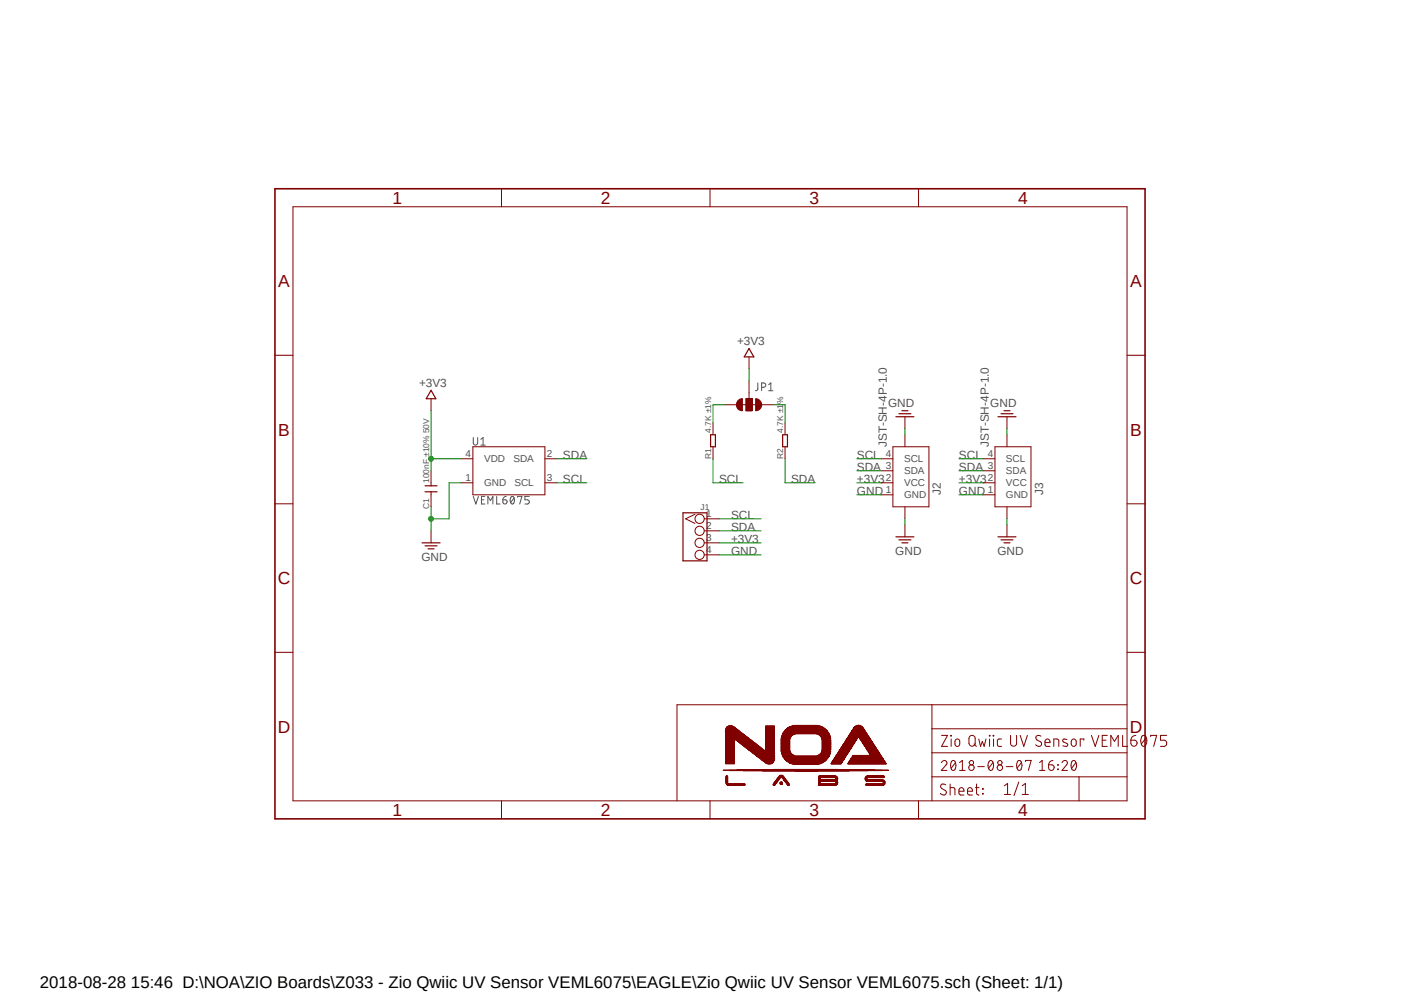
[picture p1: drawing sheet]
<svg xmlns="http://www.w3.org/2000/svg" width="297mm" height="210mm" viewBox="0 0 297 210" stroke-linecap="round" stroke-linejoin="round" font-family="sans-serif">
<defs><g id="words">
<g font-size="3.7" fill="#800000">
<text x="83" y="43.1">1</text>
<text x="127.1" y="43.1">2</text>
<text x="171.2" y="43.1">3</text>
<text x="215.4" y="43.1">4</text>
<text x="58.8" y="60.7">A</text>
<text x="239.1" y="60.7">A</text>
<text x="58.8" y="92.2">B</text>
<text x="239.1" y="92.2">B</text>
<text x="58.8" y="123.6">C</text>
<text x="239" y="123.6">C</text>
<text x="58.8" y="155">D</text>
<text x="239" y="155">D</text>
<text x="83" y="172.6">1</text>
<text x="127.1" y="172.6">2</text>
<text x="171.2" y="172.6">3</text>
<text x="215.4" y="172.6">4</text>
</g>
<text font-size="3.6" x="8.4" y="208.9">2018-08-28 15:46 D:\NOA\ZIO Boards\Z033 - Zio Qwiic UV Sensor VEML6075\EAGLE\Zio Qwiic UV Sensor VEML6075.sch (Sheet: 1/1)</text>
<g font-size="2.5" fill="#505050">
<text x="155.9" y="72.9">+3V3</text>
<text x="88.6" y="81.8">+3V3</text>
<text x="187.9" y="86.1">GND</text>
<text x="209.5" y="86.1">GND</text>
<text x="187.6" y="94.5" transform="rotate(-90 187.6 94.5)">JST-SH-4P-1.0</text>
<text x="209.2" y="94.5" transform="rotate(-90 209.2 94.5)">JST-SH-4P-1.0</text>
<text x="119.1" y="97">SDA</text>
<text x="181.3" y="97">SCL</text>
<text x="181.3" y="99.6">SDA</text>
<text x="202.9" y="97">SCL</text>
<text x="202.9" y="99.6">SDA</text>
<text x="119.1" y="102.1">SCL</text>
<text x="152.1" y="102.1">SCL</text>
<text x="167.3" y="102.1">SDA</text>
<text x="181.3" y="104.6">GND</text>
<text x="181.3" y="102.1">+3V3</text>
<text x="199.1" y="104.6" transform="rotate(-90 199.1 104.6)">J2</text>
<text x="202.9" y="102.1">+3V3</text>
<text x="202.9" y="104.6">GND</text>
<text x="220.6" y="104.6" transform="rotate(-90 220.6 104.6)">J3</text>
<text x="154.6" y="109.7">SCL</text>
<text x="154.6" y="112.3">SDA</text>
<text x="89.2" y="118.6">GND</text>
<text x="154.6" y="117.3">GND</text>
<text x="154.6" y="114.8">+3V3</text>
<text x="189.4" y="117.3">GND</text>
<text x="211" y="117.3">GND</text>
</g>
<g font-size="2.1" fill="#505050">
<text x="98.5" y="96.7">4</text>
<text x="98.5" y="101.8">1</text>
<text x="102.4" y="97.8">VDD</text>
<text x="108.6" y="97.8">SDA</text>
<text x="115.7" y="96.7">2</text>
<text x="115.7" y="101.8">3</text>
<text x="187.4" y="101.8">2</text>
<text x="187.4" y="99.2">3</text>
<text x="187.4" y="96.7">4</text>
<text x="191.3" y="100.3">SDA</text>
<text x="191.3" y="97.8">SCL</text>
<text x="209" y="101.8">2</text>
<text x="209" y="99.2">3</text>
<text x="209" y="96.7">4</text>
<text x="212.8" y="100.3">SDA</text>
<text x="212.8" y="97.8">SCL</text>
<text x="102.4" y="102.9">GND</text>
<text x="108.8" y="102.9">SCL</text>
<text x="187.4" y="104.3">1</text>
<text x="191.3" y="105.4">GND</text>
<text x="191.3" y="102.9">VCC</text>
<text x="209" y="104.3">1</text>
<text x="212.8" y="105.4">GND</text>
<text x="212.8" y="102.9">VCC</text>
<text x="149.4" y="109.4">1</text>
<text x="149.4" y="111.9">2</text>
<text x="149.4" y="114.5">3</text>
<text x="149.4" y="117">4</text>
</g>
<g font-size="1.8" fill="#505050">
<text x="150.5" y="91.6" transform="rotate(-90 150.5 91.6)">4.7K ±1%</text>
<text x="165.7" y="91.6" transform="rotate(-90 165.7 91.6)">4.7K ±1%</text>
<text x="150.5" y="97.2" transform="rotate(-90 150.5 97.2)">R1</text>
<text x="165.7" y="97.2" transform="rotate(-90 165.7 97.2)">R2</text>
<text x="90.8" y="107.7" transform="rotate(-90 90.8 107.7)">C1</text>
<text x="90.8" y="102.1" transform="rotate(-90 90.8 102.1)">100nF ±10% 50V</text>
<text x="148.2" y="107.9">J1</text>
</g>
</g></defs>
<path d="M57.7 39.6l190.1 134.1M247.8 39.6l-190.1 134.1" fill="none" stroke="#fff" stroke-width=".21"/>
<g fill="none" stroke="#505050" stroke-width=".21">
<path d="M100.1 92.5v1.2a.47 .47 0 0 0 .5 .4 .47 .47 0 0 0 .4-.4v-1.2M101.7 92.9l.5-.4v1.6M101.7 94.1h1M160.3 81v1.4l-.5 .2M161.1 81.9h.4a.47 .47 0 0 0 .5-.5 .47 .47 0 0 0-.5-.4h-.4v1.6M162.6 82.6h.9M162.6 81.4l.5-.4v1.6M100.1 105l.6 1.6 .5-1.6M101.9 105.7h.5M102.6 105h-.7v1.6h.7M103.2 106.6v-1.6l.6 .9 .5-.9v1.6M105.1 105v1.6h.7"/>
<path d="M106.4 105.7h.5a.44 .44 0 0 1 .4 .5 .44 .44 0 0 1-.5 .4 .44 .44 0 0 1-.4-.4zM107.1 105a.72 .72 0 0 0-.7 .7M108.2 105h.2a.93 .93 0 0 1 0 1.6 .98 .98 0 0 1-.2-1.6zM108.8 105.3l-.8 1M109.5 105.2v-.2h.9l-.5 1.6M112 105h-1v.7h.8l.2 .3-.2 .6h-.8"/>
</g>
<g fill="none" stroke="#800000" stroke-width=".21">
<path d="M106.1 39.9v3.8M150.2 39.9v3.8M194.3 39.9v3.8M62 43.7h176.4v125.7h-176.4zM58.2 75.1h3.8M238.4 75.1h3.8M58.2 106.6h3.8M238.4 106.6h3.8M58.2 138h3.8M238.4 138h3.8M197.1 149.1v20.3M197.1 159.2h41.3"/>
<path d="M197.1 154.1h41.3M199.2 155.5h1.2l-1.2 2.4h1.2M201.1 155.5l.2 .2zM201.2 156.3v1.6M202.2 156.4a.5 .5 0 0 1 .5-.1 .5 .5 0 0 1 .3 .5v.6a.51 .51 0 0 1-.5 .5 .51 .51 0 0 1-.5-.5zM205.2 155.7a.65 .65 0 0 1 .7-.1 .65 .65 0 0 1 .4 .6v1a.66 .66 0 0 1-.7 .6 .66 .66 0 0 1-.6-.6v-1zM206 157.4l.5 .5M207.1 156.3l.3 1.6 .4-1.1 .4 1.1 .4-1.6M209.3 155.5l.1 .2zM209.3 156.3v1.6M210.1 155.5l.1 .2zM210.2 156.3v1.6"/>
<path d="M211.9 156.3h-.7l-.2 .4v.9l.2 .2 .7 .1M213.8 155.5v1.7a.64 .64 0 0 0 .6 .6 .64 .64 0 0 0 .7-.6v-1.7M215.8 155.5l.8 2.4 .7-2.4M220.2 155.7l-.7-.1a.51 .51 0 0 0-.4 .4 .51 .51 0 0 0 .3 .5l.7 .4a.58 .58 0 0 1 .1 .9 .58 .58 0 0 1-.9-.1l-.2-.2M221.1 157.1h1a.55 .55 0 0 0-.4-.8 .55 .55 0 0 0-.6 .5v.8l.3 .3h.7M222.9 157.9v-1.6h.7l.3 .2 .1 1.4M225.7 156.4a.55 .55 0 0 0-.9 .3l1 .6v.4a.8 .8 0 0 1-1 0M226.8 156.4a.5 .5 0 0 1 .6-.1 .5 .5 0 0 1 .3 .5v.6a.53 .53 0 0 1-.6 .5 .53 .53 0 0 1-.5-.5v-.6zM229.3 156.5v-.2h-.8v1.6M230.9 155.5l.8 2.4 .8-2.4M233.2 156.5h.8M234.2 155.5h-1v2.4h1"/>
<path d="M235 157.9v-2.4l.8 1.3 .8-1.3v2.4M237.5 155.5v2.4h1M238.4 149.1h-95.2v20.3M239.2 156.5h.8a.65 .65 0 0 1 .5 .8 .65 .65 0 0 1-.6 .5 .65 .65 0 0 1-.7-.6zM240.3 155.5a1.01 1.01 0 0 0-1.1 1M241.6 155.7l.5-.1a1.47 1.47 0 0 1-.1 2.3l-.5-.4a1.85 1.85 0 0 1 .1-1.8zM242.5 156l-1.1 1.4M243.4 155.8v-.3h1.3l-.6 2.4M246.8 155.5h-1.3v1h.8a.66 .66 0 0 1 .5 .7 .66 .66 0 0 1-.5 .7h-.8M106.1 169.4v3.8M150.2 169.4v3.8M194.3 169.4v3.8"/>
<path d="M197.1 164.3h41.3M199.1 161.3a.58 .58 0 0 1 .9-.4 .58 .58 0 0 1 .2 .9l-1.1 1.1h1.2M200.1 166l-.8-.2a.52 .52 0 0 0-.3 .5 .52 .52 0 0 0 .2 .5l.7 .4a.58 .58 0 0 1 .1 .8 .58 .58 0 0 1-.9 0l-.2-.2M201 166.6h.6l.4 .2v1.3M201 165.8v2.3M201.3 161a.41 .41 0 0 1 .4-.2 .41 .41 0 0 1 .4 .3 1.36 1.36 0 0 1-.4 1.8l-.4-.3a1.73 1.73 0 0 1 0-1.6zM202.1 161.3l-.9 1.2M202.9 167.3h1a.55 .55 0 0 0-.4-.7 .55 .55 0 0 0-.6 .5v.8l.3 .2h.7M203 162.9h1.2M203 161.3l.6-.5v2.1M204.7 167.3h1a.54 .54 0 0 0-.4-.7 .54 .54 0 0 0-.6 .5v.8l.4 .2h.6M206.3 166.6h.8"/>
<path d="M206.6 165.8v2.1l.5 .2M206.8 162.1h1.4M207.9 166.8l.1 .1zM207.9 167.8l.1 .1zM209.3 161a.4 .4 0 0 1 .4-.2 .4 .4 0 0 1 .3 .3 1.48 1.48 0 0 1-.2 1.8h-.2a1.28 1.28 0 0 1-.3-1.9zM210.1 161.3l-1 1.2M212.5 166.2l.6-.5v2.3M212.5 168h1.3M212.9 162.1h1.4M215.3 161a.4 .4 0 0 1 .4-.2 .4 .4 0 0 1 .3 .3 1.58 1.58 0 0 1-.2 1.8h-.2a1.36 1.36 0 0 1-.3-1.9zM215.5 165.4l-1 2.9M216.1 161.3l-1 1.2"/>
<path d="M216.2 166.2l.7-.5v2.3M216.2 168h1.4M217 161.1v-.3h1.1l-.5 2.1M219.9 162.9h1.2M219.9 161.3l.6-.5v2.1M221.8 161.8h.7a.59 .59 0 0 1 .5 .6 .59 .59 0 0 1-.6 .5 .59 .59 0 0 1-.6-.6zM222.8 160.8a.94 .94 0 0 0-1 1M223.8 161.7l.1 .1zM223.8 162.6l.1 .2zM224.7 161.3a.57 .57 0 0 1 .8-.5 .57 .57 0 0 1 .1 1l-.9 1.1h1.1M226.8 161a.41 .41 0 0 1 .4-.2 .41 .41 0 0 1 .3 .3 1.26 1.26 0 0 1-.3 1.8h-.2a1.47 1.47 0 0 1-.2-1.9zM227.6 161.3l-.9 1.2"/>
<path d="M228.3 164.3v5.1"/>
<circle cx="205.5" cy="161.3" r=".46"/>
<circle cx="205.5" cy="162.4" r=".58"/>
<circle cx="211.5" cy="162.4" r=".57"/>
<circle cx="211.5" cy="161.3" r=".47"/>
</g>
<path d="M58.2 39.9h184v133.3h-184z" fill="none" stroke="#800000" stroke-width=".34"/>
<path d="M163.7 166.1l.1 .1z" fill-rule="evenodd" fill="#800000"/>
<path d="M163.7 166.1l.1 .1z" fill="none" stroke="#800000" stroke-width=".21"/>
<path d="M166.8 166.1v.1z" fill-rule="evenodd" fill="#800000"/>
<path d="M154 166l3.5 .1zM154 166.1h3.5M166.8 166.1v.1z" fill="none" stroke="#800000" stroke-width=".21"/>
<path d="M163.6 166l.3 .1z" fill-rule="evenodd" fill="#800000"/>
<path d="M163.6 166l.3 .1z" fill="none" stroke="#800000" stroke-width=".21"/>
<path d="M166.7 166l.2 .1z" fill-rule="evenodd" fill="#800000"/>
<path d="M153.9 166l3.7 .1zM153.9 166h3.7M166.7 166l.2 .1zM173.2 166l3.6 .1zM173.2 166.1h3.6M183.3 166l3.5 .1zM183.3 166.1h3.5" fill="none" stroke="#800000" stroke-width=".21"/>
<path d="M163.6 166l.3 .1z" fill-rule="evenodd" fill="#800000"/>
<path d="M163.6 166l.3 .1z" fill="none" stroke="#800000" stroke-width=".21"/>
<path d="M166.6 166l.4 .1z" fill-rule="evenodd" fill="#800000"/>
<path d="M153.8 165.9l3.8 .1zM153.8 166h3.8M166.6 166l.4 .1zM173.2 166l3.7 .1zM173.2 166h3.7M183.2 166l3.7 .1zM183.2 166h3.7" fill="none" stroke="#800000" stroke-width=".21"/>
<path d="M163.6 165.9l.3 .1z" fill-rule="evenodd" fill="#800000"/>
<path d="M163.6 165.9l.3 .1z" fill="none" stroke="#800000" stroke-width=".21"/>
<path d="M166.6 165.9l.4 .1z" fill-rule="evenodd" fill="#800000"/>
<path d="M153.8 165.9l3.8 .1zM153.8 165.9h3.8M166.6 165.9l.4 .1zM173.2 165.9l3.8 .1zM173.2 166h3.8M183.2 165.9l3.8 .1zM183.2 166h3.8" fill="none" stroke="#800000" stroke-width=".21"/>
<path d="M163.6 165.9l.4 .1z" fill-rule="evenodd" fill="#800000"/>
<path d="M163.6 165.9l.4 .1z" fill="none" stroke="#800000" stroke-width=".21"/>
<path d="M166.6 165.9l.4 .1z" fill-rule="evenodd" fill="#800000"/>
<path d="M153.7 165.9h3.9zM153.7 165.9h3.9M166.6 165.9l.4 .1zM173.2 165.9l3.8 .1zM173.2 165.9h3.8M183.2 165.9l3.9 .1zM183.2 165.9h3.9" fill="none" stroke="#800000" stroke-width=".21"/>
<path d="M163.6 165.9h.4z" fill-rule="evenodd" fill="#800000"/>
<path d="M163.6 165.9h.4z" fill="none" stroke="#800000" stroke-width=".21"/>
<path d="M166.5 165.9h.5z" fill-rule="evenodd" fill="#800000"/>
<path d="M153.7 165.8l3.9 .1zM153.7 165.9h3.9M166.5 165.9h.5zM173.2 165.9h3.9zM173.2 165.9h3.9M183.2 165.9h3.9zM183.2 165.9h3.9" fill="none" stroke="#800000" stroke-width=".21"/>
<path d="M163.6 165.8l.4 .1z" fill-rule="evenodd" fill="#800000"/>
<path d="M163.6 165.8l.4 .1z" fill="none" stroke="#800000" stroke-width=".21"/>
<path d="M165.1 165.8l.3 .1z" fill-rule="evenodd" fill="#800000"/>
<path d="M165.1 165.8l.3 .1z" fill="none" stroke="#800000" stroke-width=".21"/>
<path d="M166.5 165.8l.4 .1z" fill-rule="evenodd" fill="#800000"/>
<path d="M153.7 165.8l3.9 .1zM153.7 165.8h3.9M166.5 165.8l.4 .1zM173.2 165.8l3.9 .1zM173.2 165.9h3.9M183.2 165.8l4 .1zM183.2 165.9h4" fill="none" stroke="#800000" stroke-width=".21"/>
<path d="M163.6 165.8l.4 .1z" fill-rule="evenodd" fill="#800000"/>
<path d="M163.6 165.8l.4 .1z" fill="none" stroke="#800000" stroke-width=".21"/>
<path d="M165.1 165.8l.4 .1z" fill-rule="evenodd" fill="#800000"/>
<path d="M165.1 165.8l.4 .1z" fill="none" stroke="#800000" stroke-width=".21"/>
<path d="M166.5 165.8l.5 .1z" fill-rule="evenodd" fill="#800000"/>
<path d="M166.5 165.8l.5 .1zM173.2 165.8l3.9 .1zM173.2 165.8h3.9M183.2 165.8l3.9 .1zM183.2 165.8h3.9" fill="none" stroke="#800000" stroke-width=".21"/>
<path d="M153.6 165.7l.5 .1z" fill-rule="evenodd" fill="#800000"/>
<path d="M153.6 165.7l.5 .1z" fill="none" stroke="#800000" stroke-width=".21"/>
<path d="M163.6 165.7l.5 .1z" fill-rule="evenodd" fill="#800000"/>
<path d="M163.6 165.7l.5 .1z" fill="none" stroke="#800000" stroke-width=".21"/>
<path d="M165.1 165.7l.4 .1z" fill-rule="evenodd" fill="#800000"/>
<path d="M165.1 165.7l.4 .1z" fill="none" stroke="#800000" stroke-width=".21"/>
<path d="M166.5 165.7l.4 .1z" fill-rule="evenodd" fill="#800000"/>
<path d="M166.5 165.7l.4 .1z" fill="none" stroke="#800000" stroke-width=".21"/>
<path d="M173.2 165.7l.3 .1z" fill-rule="evenodd" fill="#800000"/>
<path d="M173.2 165.7l.3 .1z" fill="none" stroke="#800000" stroke-width=".21"/>
<path d="M176.7 165.7l.5 .1z" fill-rule="evenodd" fill="#800000"/>
<path d="M176.7 165.7l.5 .1z" fill="none" stroke="#800000" stroke-width=".21"/>
<path d="M186.7 165.7l.5 .1z" fill-rule="evenodd" fill="#800000"/>
<path d="M186.7 165.7l.5 .1z" fill="none" stroke="#800000" stroke-width=".21"/>
<path d="M153.6 165.7l.5 .1z" fill-rule="evenodd" fill="#800000"/>
<path d="M153.6 165.7l.5 .1z" fill="none" stroke="#800000" stroke-width=".21"/>
<path d="M163.7 165.7l.4 .1z" fill-rule="evenodd" fill="#800000"/>
<path d="M163.7 165.7l.4 .1z" fill="none" stroke="#800000" stroke-width=".21"/>
<path d="M165 165.7l.5 .1z" fill-rule="evenodd" fill="#800000"/>
<path d="M165 165.7l.5 .1z" fill="none" stroke="#800000" stroke-width=".21"/>
<path d="M166.4 165.7l.4 .1z" fill-rule="evenodd" fill="#800000"/>
<path d="M166.4 165.7l.4 .1z" fill="none" stroke="#800000" stroke-width=".21"/>
<path d="M173.2 165.7l.3 .1z" fill-rule="evenodd" fill="#800000"/>
<path d="M173.2 165.7l.3 .1z" fill="none" stroke="#800000" stroke-width=".21"/>
<path d="M176.7 165.7l.5 .1z" fill-rule="evenodd" fill="#800000"/>
<path d="M176.7 165.7l.5 .1z" fill="none" stroke="#800000" stroke-width=".21"/>
<path d="M186.8 165.7l.4 .1z" fill-rule="evenodd" fill="#800000"/>
<path d="M186.8 165.7l.4 .1z" fill="none" stroke="#800000" stroke-width=".21"/>
<path d="M153.6 165.7h.4z" fill-rule="evenodd" fill="#800000"/>
<path d="M153.6 165.7h.4z" fill="none" stroke="#800000" stroke-width=".21"/>
<path d="M163.7 165.7h.4z" fill-rule="evenodd" fill="#800000"/>
<path d="M163.7 165.7h.4z" fill="none" stroke="#800000" stroke-width=".21"/>
<path d="M165 165.7h.5z" fill-rule="evenodd" fill="#800000"/>
<path d="M165 165.7h.5z" fill="none" stroke="#800000" stroke-width=".21"/>
<path d="M166.4 165.7h.5z" fill-rule="evenodd" fill="#800000"/>
<path d="M166.4 165.7h.5z" fill="none" stroke="#800000" stroke-width=".21"/>
<path d="M173.2 165.7h.3z" fill-rule="evenodd" fill="#800000"/>
<path d="M173.2 165.7h.3z" fill="none" stroke="#800000" stroke-width=".21"/>
<path d="M176.8 165.7h.4z" fill-rule="evenodd" fill="#800000"/>
<path d="M176.8 165.7h.4z" fill="none" stroke="#800000" stroke-width=".21"/>
<path d="M186.8 165.7h.4z" fill-rule="evenodd" fill="#800000"/>
<path d="M186.8 165.7h.4z" fill="none" stroke="#800000" stroke-width=".21"/>
<path d="M153.6 165.6l.3 .1z" fill-rule="evenodd" fill="#800000"/>
<path d="M153.6 165.6l.3 .1z" fill="none" stroke="#800000" stroke-width=".21"/>
<path d="M163.7 165.6l.5 .1z" fill-rule="evenodd" fill="#800000"/>
<path d="M163.7 165.6l.5 .1z" fill="none" stroke="#800000" stroke-width=".21"/>
<path d="M165 165.6l.5 .1z" fill-rule="evenodd" fill="#800000"/>
<path d="M165 165.6l.5 .1z" fill="none" stroke="#800000" stroke-width=".21"/>
<path d="M166.4 165.6l.4 .1z" fill-rule="evenodd" fill="#800000"/>
<path d="M166.4 165.6l.4 .1z" fill="none" stroke="#800000" stroke-width=".21"/>
<path d="M173.2 165.6l.3 .1z" fill-rule="evenodd" fill="#800000"/>
<path d="M173.2 165.6l.3 .1z" fill="none" stroke="#800000" stroke-width=".21"/>
<path d="M176.8 165.6l.4 .1z" fill-rule="evenodd" fill="#800000"/>
<path d="M176.8 165.6l.4 .1z" fill="none" stroke="#800000" stroke-width=".21"/>
<path d="M186.9 165.6l.3 .1z" fill-rule="evenodd" fill="#800000"/>
<path d="M186.9 165.6l.3 .1z" fill="none" stroke="#800000" stroke-width=".21"/>
<path d="M153.6 165.5l.3 .1z" fill-rule="evenodd" fill="#800000"/>
<path d="M153.6 165.5l.3 .1z" fill="none" stroke="#800000" stroke-width=".21"/>
<path d="M163.7 165.5l.6 .1z" fill-rule="evenodd" fill="#800000"/>
<path d="M163.7 165.5l.6 .1z" fill="none" stroke="#800000" stroke-width=".21"/>
<path d="M165 165.5l.5 .1z" fill-rule="evenodd" fill="#800000"/>
<path d="M165 165.5l.5 .1z" fill="none" stroke="#800000" stroke-width=".21"/>
<path d="M166.3 165.5l.5 .1z" fill-rule="evenodd" fill="#800000"/>
<path d="M166.3 165.5l.5 .1z" fill="none" stroke="#800000" stroke-width=".21"/>
<path d="M173.2 165.5l.3 .1z" fill-rule="evenodd" fill="#800000"/>
<path d="M173.2 165.5l.3 .1z" fill="none" stroke="#800000" stroke-width=".21"/>
<path d="M176.9 165.5l.3 .1z" fill-rule="evenodd" fill="#800000"/>
<path d="M176.9 165.5l.3 .1z" fill="none" stroke="#800000" stroke-width=".21"/>
<path d="M186.9 165.5l.3 .1z" fill-rule="evenodd" fill="#800000"/>
<path d="M186.9 165.5l.3 .1z" fill="none" stroke="#800000" stroke-width=".21"/>
<path d="M153.6 165.5l.3 .1z" fill-rule="evenodd" fill="#800000"/>
<path d="M153.6 165.5l.3 .1z" fill="none" stroke="#800000" stroke-width=".21"/>
<path d="M163.8 165.5l.5 .1z" fill-rule="evenodd" fill="#800000"/>
<path d="M163.8 165.5l.5 .1z" fill="none" stroke="#800000" stroke-width=".21"/>
<path d="M165 165.5l.5 .1z" fill-rule="evenodd" fill="#800000"/>
<path d="M165 165.5l.5 .1z" fill="none" stroke="#800000" stroke-width=".21"/>
<path d="M166.3 165.5l.4 .1z" fill-rule="evenodd" fill="#800000"/>
<path d="M166.3 165.5l.4 .1z" fill="none" stroke="#800000" stroke-width=".21"/>
<path d="M173.2 165.5l.3 .1z" fill-rule="evenodd" fill="#800000"/>
<path d="M173.2 165.5l.3 .1z" fill="none" stroke="#800000" stroke-width=".21"/>
<path d="M176.9 165.5l.3 .1z" fill-rule="evenodd" fill="#800000"/>
<path d="M176.9 165.5l.3 .1z" fill="none" stroke="#800000" stroke-width=".21"/>
<path d="M186.9 165.5l.3 .1z" fill-rule="evenodd" fill="#800000"/>
<path d="M186.9 165.5l.3 .1z" fill="none" stroke="#800000" stroke-width=".21"/>
<path d="M153.6 165.4l.3 .1z" fill-rule="evenodd" fill="#800000"/>
<path d="M153.6 165.4l.3 .1z" fill="none" stroke="#800000" stroke-width=".21"/>
<path d="M163.8 165.4l.5 .1z" fill-rule="evenodd" fill="#800000"/>
<path d="M163.8 165.4l.5 .1z" fill="none" stroke="#800000" stroke-width=".21"/>
<path d="M165.1 165.4l.4 .1z" fill-rule="evenodd" fill="#800000"/>
<path d="M165.1 165.4l.4 .1z" fill="none" stroke="#800000" stroke-width=".21"/>
<path d="M166.2 165.4l.5 .1z" fill-rule="evenodd" fill="#800000"/>
<path d="M166.2 165.4l.5 .1z" fill="none" stroke="#800000" stroke-width=".21"/>
<path d="M173.2 165.4l.3 .1z" fill-rule="evenodd" fill="#800000"/>
<path d="M173.2 165.4l.3 .1z" fill="none" stroke="#800000" stroke-width=".21"/>
<path d="M176.9 165.4l.3 .1z" fill-rule="evenodd" fill="#800000"/>
<path d="M176.9 165.4l.3 .1z" fill="none" stroke="#800000" stroke-width=".21"/>
<path d="M186.9 165.4l.3 .1z" fill-rule="evenodd" fill="#800000"/>
<path d="M186.9 165.4l.3 .1z" fill="none" stroke="#800000" stroke-width=".21"/>
<path d="M153.6 165.4l.3 .1z" fill-rule="evenodd" fill="#800000"/>
<path d="M153.6 165.4l.3 .1z" fill="none" stroke="#800000" stroke-width=".21"/>
<path d="M163.9 165.4l.4 .1z" fill-rule="evenodd" fill="#800000"/>
<path d="M163.9 165.4l.4 .1z" fill="none" stroke="#800000" stroke-width=".21"/>
<path d="M165.1 165.4l.3 .1z" fill-rule="evenodd" fill="#800000"/>
<path d="M165.1 165.4l.3 .1z" fill="none" stroke="#800000" stroke-width=".21"/>
<path d="M166.2 165.4l.5 .1z" fill-rule="evenodd" fill="#800000"/>
<path d="M166.2 165.4l.5 .1z" fill="none" stroke="#800000" stroke-width=".21"/>
<path d="M173.2 165.4l.3 .1z" fill-rule="evenodd" fill="#800000"/>
<path d="M173.2 165.4l.3 .1z" fill="none" stroke="#800000" stroke-width=".21"/>
<path d="M176.9 165.4l.3 .1z" fill-rule="evenodd" fill="#800000"/>
<path d="M176.9 165.4l.3 .1z" fill="none" stroke="#800000" stroke-width=".21"/>
<path d="M186.9 165.4l.3 .1z" fill-rule="evenodd" fill="#800000"/>
<path d="M186.9 165.4l.3 .1z" fill="none" stroke="#800000" stroke-width=".21"/>
<path d="M153.6 165.4h.3z" fill-rule="evenodd" fill="#800000"/>
<path d="M153.6 165.4h.3z" fill="none" stroke="#800000" stroke-width=".21"/>
<path d="M163.9 165.4h.5z" fill-rule="evenodd" fill="#800000"/>
<path d="M163.9 165.4h.5z" fill="none" stroke="#800000" stroke-width=".21"/>
<path d="M165.2 165.4h.2z" fill-rule="evenodd" fill="#800000"/>
<path d="M165.2 165.4h.2z" fill="none" stroke="#800000" stroke-width=".21"/>
<path d="M166.2 165.4h.4z" fill-rule="evenodd" fill="#800000"/>
<path d="M166.2 165.4h.4z" fill="none" stroke="#800000" stroke-width=".21"/>
<path d="M173.2 165.4h.3z" fill-rule="evenodd" fill="#800000"/>
<path d="M173.2 165.4h.3z" fill="none" stroke="#800000" stroke-width=".21"/>
<path d="M176.8 165.4h.4z" fill-rule="evenodd" fill="#800000"/>
<path d="M176.8 165.4h.4z" fill="none" stroke="#800000" stroke-width=".21"/>
<path d="M186.9 165.4h.3z" fill-rule="evenodd" fill="#800000"/>
<path d="M186.9 165.4h.3z" fill="none" stroke="#800000" stroke-width=".21"/>
<path d="M153.6 165.3l.3 .1z" fill-rule="evenodd" fill="#800000"/>
<path d="M153.6 165.3l.3 .1z" fill="none" stroke="#800000" stroke-width=".21"/>
<path d="M163.9 165.3l.5 .1z" fill-rule="evenodd" fill="#800000"/>
<path d="M163.9 165.3l.5 .1z" fill="none" stroke="#800000" stroke-width=".21"/>
<path d="M166.2 165.3l.4 .1z" fill-rule="evenodd" fill="#800000"/>
<path d="M166.2 165.3l.4 .1z" fill="none" stroke="#800000" stroke-width=".21"/>
<path d="M173.2 165.3l.3 .1z" fill-rule="evenodd" fill="#800000"/>
<path d="M173.2 165.3l.3 .1z" fill="none" stroke="#800000" stroke-width=".21"/>
<path d="M176.8 165.3l.4 .1z" fill-rule="evenodd" fill="#800000"/>
<path d="M176.8 165.3l.4 .1z" fill="none" stroke="#800000" stroke-width=".21"/>
<path d="M186.8 165.3l.4 .1z" fill-rule="evenodd" fill="#800000"/>
<path d="M186.8 165.3l.4 .1z" fill="none" stroke="#800000" stroke-width=".21"/>
<path d="M153.6 165.3l.3 .1z" fill-rule="evenodd" fill="#800000"/>
<path d="M153.6 165.3l.3 .1z" fill="none" stroke="#800000" stroke-width=".21"/>
<path d="M164 165.3l.4 .1z" fill-rule="evenodd" fill="#800000"/>
<path d="M164 165.3l.4 .1z" fill="none" stroke="#800000" stroke-width=".21"/>
<path d="M166.1 165.3l.4 .1z" fill-rule="evenodd" fill="#800000"/>
<path d="M166.1 165.3l.4 .1z" fill="none" stroke="#800000" stroke-width=".21"/>
<path d="M173.2 165.3l.3 .1z" fill-rule="evenodd" fill="#800000"/>
<path d="M173.2 165.3l.3 .1z" fill="none" stroke="#800000" stroke-width=".21"/>
<path d="M176.7 165.3l.5 .1z" fill-rule="evenodd" fill="#800000"/>
<path d="M176.7 165.3l.5 .1z" fill="none" stroke="#800000" stroke-width=".21"/>
<path d="M186.8 165.3l.4 .1z" fill-rule="evenodd" fill="#800000"/>
<path d="M186.8 165.3l.4 .1z" fill="none" stroke="#800000" stroke-width=".21"/>
<path d="M153.6 165.2l.3 .1z" fill-rule="evenodd" fill="#800000"/>
<path d="M153.6 165.2l.3 .1z" fill="none" stroke="#800000" stroke-width=".21"/>
<path d="M164 165.2l.5 .1z" fill-rule="evenodd" fill="#800000"/>
<path d="M164 165.2l.5 .1z" fill="none" stroke="#800000" stroke-width=".21"/>
<path d="M166 165.2l.5 .1z" fill-rule="evenodd" fill="#800000"/>
<path d="M166 165.2l.5 .1z" fill="none" stroke="#800000" stroke-width=".21"/>
<path d="M173.2 165.2l.3 .1z" fill-rule="evenodd" fill="#800000"/>
<path d="M173.2 165.2l.3 .1z" fill="none" stroke="#800000" stroke-width=".21"/>
<path d="M176.7 165.2l.5 .1z" fill-rule="evenodd" fill="#800000"/>
<path d="M176.7 165.2l.5 .1z" fill="none" stroke="#800000" stroke-width=".21"/>
<path d="M186.7 165.2l.5 .1z" fill-rule="evenodd" fill="#800000"/>
<path d="M186.7 165.2l.5 .1z" fill="none" stroke="#800000" stroke-width=".21"/>
<path d="M153.6 165.2l.3 .1z" fill-rule="evenodd" fill="#800000"/>
<path d="M153.6 165.2l.3 .1z" fill="none" stroke="#800000" stroke-width=".21"/>
<path d="M164 165.2l.5 .1z" fill-rule="evenodd" fill="#800000"/>
<path d="M164 165.2l.5 .1z" fill="none" stroke="#800000" stroke-width=".21"/>
<path d="M166.1 165.2l.4 .1z" fill-rule="evenodd" fill="#800000"/>
<path d="M166.1 165.2l.4 .1zM173.2 165.2l3.9 .1zM173.2 165.2h3.9M183.3 165.2l3.9 .1zM183.3 165.2h3.9" fill="none" stroke="#800000" stroke-width=".21"/>
<path d="M153.6 165.1l.3 .1z" fill-rule="evenodd" fill="#800000"/>
<path d="M153.6 165.1l.3 .1z" fill="none" stroke="#800000" stroke-width=".21"/>
<path d="M164 165.1l.5 .1z" fill-rule="evenodd" fill="#800000"/>
<path d="M164 165.1l.5 .1z" fill="none" stroke="#800000" stroke-width=".21"/>
<path d="M166 165.1l.4 .1z" fill-rule="evenodd" fill="#800000"/>
<path d="M166 165.1l.4 .1zM173.2 165.1l3.9 .1zM173.2 165.2h3.9M183.3 165.1l3.8 .1zM183.3 165.2h3.8" fill="none" stroke="#800000" stroke-width=".21"/>
<path d="M153.6 165.1l.3 .1z" fill-rule="evenodd" fill="#800000"/>
<path d="M153.6 165.1l.3 .1z" fill="none" stroke="#800000" stroke-width=".21"/>
<path d="M164.1 165.1l.4 .1z" fill-rule="evenodd" fill="#800000"/>
<path d="M164.1 165.1l.4 .1z" fill="none" stroke="#800000" stroke-width=".21"/>
<path d="M165.9 165.1l.6 .1z" fill-rule="evenodd" fill="#800000"/>
<path d="M165.9 165.1l.6 .1zM173.2 165.1l3.9 .1zM173.2 165.1h3.9M183.2 165.1l3.9 .1zM183.2 165.1h3.9" fill="none" stroke="#800000" stroke-width=".21"/>
<path d="M153.6 165.1h.3z" fill-rule="evenodd" fill="#800000"/>
<path d="M153.6 165.1h.3z" fill="none" stroke="#800000" stroke-width=".21"/>
<path d="M164.2 165.1h.4z" fill-rule="evenodd" fill="#800000"/>
<path d="M164.2 165.1h.4z" fill="none" stroke="#800000" stroke-width=".21"/>
<path d="M165.9 165.1h.5z" fill-rule="evenodd" fill="#800000"/>
<path d="M165.9 165.1h.5zM173.2 165.1h3.9zM173.2 165.1h3.9M183.2 165.1h3.9zM183.2 165.1h3.9" fill="none" stroke="#800000" stroke-width=".21"/>
<path d="M153.6 165l.3 .1z" fill-rule="evenodd" fill="#800000"/>
<path d="M153.6 165l.3 .1z" fill="none" stroke="#800000" stroke-width=".21"/>
<path d="M164.1 165l.5 .1z" fill-rule="evenodd" fill="#800000"/>
<path d="M164.1 165l.5 .1z" fill="none" stroke="#800000" stroke-width=".21"/>
<path d="M165.9 165l.4 .1z" fill-rule="evenodd" fill="#800000"/>
<path d="M165.9 165l.4 .1zM173.2 165l3.9 .1zM173.2 165.1h3.9M183.1 165l3.8 .1zM183.1 165.1h3.8" fill="none" stroke="#800000" stroke-width=".21"/>
<path d="M153.6 165l.3 .1z" fill-rule="evenodd" fill="#800000"/>
<path d="M153.6 165l.3 .1z" fill="none" stroke="#800000" stroke-width=".21"/>
<path d="M164.2 165l.5 .1z" fill-rule="evenodd" fill="#800000"/>
<path d="M164.2 165l.5 .1z" fill="none" stroke="#800000" stroke-width=".21"/>
<path d="M165.9 165l.4 .1z" fill-rule="evenodd" fill="#800000"/>
<path d="M165.9 165l.4 .1zM173.2 165l3.9 .1zM173.2 165h3.9M183.1 165l3.8 .1zM183.1 165h3.8" fill="none" stroke="#800000" stroke-width=".21"/>
<path d="M153.6 164.9l.3 .1z" fill-rule="evenodd" fill="#800000"/>
<path d="M153.6 164.9l.3 .1z" fill="none" stroke="#800000" stroke-width=".21"/>
<path d="M164.3 164.9l.4 .1z" fill-rule="evenodd" fill="#800000"/>
<path d="M164.3 164.9l.4 .1z" fill="none" stroke="#800000" stroke-width=".21"/>
<path d="M165.8 164.9l.4 .1z" fill-rule="evenodd" fill="#800000"/>
<path d="M165.8 164.9l.4 .1zM173.2 164.9l4 .1zM173.2 165h4M183.1 164.9l3.7 .1zM183.1 165h3.7" fill="none" stroke="#800000" stroke-width=".21"/>
<path d="M153.6 164.9l.3 .1z" fill-rule="evenodd" fill="#800000"/>
<path d="M153.6 164.9l.3 .1z" fill="none" stroke="#800000" stroke-width=".21"/>
<path d="M164.3 164.9l.4 .1z" fill-rule="evenodd" fill="#800000"/>
<path d="M164.3 164.9l.4 .1z" fill="none" stroke="#800000" stroke-width=".21"/>
<path d="M165.8 164.9l.5 .1z" fill-rule="evenodd" fill="#800000"/>
<path d="M165.8 164.9l.5 .1z" fill="none" stroke="#800000" stroke-width=".21"/>
<path d="M173.2 164.9l.3 .1z" fill-rule="evenodd" fill="#800000"/>
<path d="M173.2 164.9l.3 .1z" fill="none" stroke="#800000" stroke-width=".21"/>
<path d="M176.7 164.9l.4 .1z" fill-rule="evenodd" fill="#800000"/>
<path d="M176.7 164.9l.4 .1z" fill="none" stroke="#800000" stroke-width=".21"/>
<path d="M183 164.9l.5 .1z" fill-rule="evenodd" fill="#800000"/>
<path d="M183 164.9l.5 .1z" fill="none" stroke="#800000" stroke-width=".21"/>
<path d="M153.6 164.8l.3 .1z" fill-rule="evenodd" fill="#800000"/>
<path d="M153.6 164.8l.3 .1z" fill="none" stroke="#800000" stroke-width=".21"/>
<path d="M164.3 164.8l.5 .1z" fill-rule="evenodd" fill="#800000"/>
<path d="M164.3 164.8l.5 .1z" fill="none" stroke="#800000" stroke-width=".21"/>
<path d="M165.8 164.8l.4 .1z" fill-rule="evenodd" fill="#800000"/>
<path d="M165.8 164.8l.4 .1z" fill="none" stroke="#800000" stroke-width=".21"/>
<path d="M173.2 164.8l.3 .1z" fill-rule="evenodd" fill="#800000"/>
<path d="M173.2 164.8l.3 .1z" fill="none" stroke="#800000" stroke-width=".21"/>
<path d="M176.8 164.8l.4 .1z" fill-rule="evenodd" fill="#800000"/>
<path d="M176.8 164.8l.4 .1z" fill="none" stroke="#800000" stroke-width=".21"/>
<path d="M183 164.8l.5 .1z" fill-rule="evenodd" fill="#800000"/>
<path d="M183 164.8l.5 .1z" fill="none" stroke="#800000" stroke-width=".21"/>
<path d="M153.6 164.8h.3z" fill-rule="evenodd" fill="#800000"/>
<path d="M153.6 164.8h.3z" fill="none" stroke="#800000" stroke-width=".21"/>
<path d="M164.3 164.8h.5z" fill-rule="evenodd" fill="#800000"/>
<path d="M164.3 164.8h.5z" fill="none" stroke="#800000" stroke-width=".21"/>
<path d="M165.7 164.8h.5z" fill-rule="evenodd" fill="#800000"/>
<path d="M165.7 164.8h.5z" fill="none" stroke="#800000" stroke-width=".21"/>
<path d="M173.2 164.8h.3z" fill-rule="evenodd" fill="#800000"/>
<path d="M173.2 164.8h.3z" fill="none" stroke="#800000" stroke-width=".21"/>
<path d="M176.8 164.8h.4z" fill-rule="evenodd" fill="#800000"/>
<path d="M176.8 164.8h.4z" fill="none" stroke="#800000" stroke-width=".21"/>
<path d="M183 164.8h.4z" fill-rule="evenodd" fill="#800000"/>
<path d="M183 164.8h.4z" fill="none" stroke="#800000" stroke-width=".21"/>
<path d="M153.6 164.7l.3 .1z" fill-rule="evenodd" fill="#800000"/>
<path d="M153.6 164.7l.3 .1z" fill="none" stroke="#800000" stroke-width=".21"/>
<path d="M164.4 164.7l.4 .1z" fill-rule="evenodd" fill="#800000"/>
<path d="M164.4 164.7l.4 .1z" fill="none" stroke="#800000" stroke-width=".21"/>
<path d="M165.7 164.7l.5 .1z" fill-rule="evenodd" fill="#800000"/>
<path d="M165.7 164.7l.5 .1z" fill="none" stroke="#800000" stroke-width=".21"/>
<path d="M173.2 164.7l.3 .1z" fill-rule="evenodd" fill="#800000"/>
<path d="M173.2 164.7l.3 .1z" fill="none" stroke="#800000" stroke-width=".21"/>
<path d="M176.8 164.7l.4 .1z" fill-rule="evenodd" fill="#800000"/>
<path d="M176.8 164.7l.4 .1z" fill="none" stroke="#800000" stroke-width=".21"/>
<path d="M183 164.7l.4 .1z" fill-rule="evenodd" fill="#800000"/>
<path d="M183 164.7l.4 .1z" fill="none" stroke="#800000" stroke-width=".21"/>
<path d="M153.6 164.7l.3 .1z" fill-rule="evenodd" fill="#800000"/>
<path d="M153.6 164.7l.3 .1z" fill="none" stroke="#800000" stroke-width=".21"/>
<path d="M164.4 164.7l.4 .1z" fill-rule="evenodd" fill="#800000"/>
<path d="M164.4 164.7l.4 .1z" fill="none" stroke="#800000" stroke-width=".21"/>
<path d="M165.7 164.7l.5 .1z" fill-rule="evenodd" fill="#800000"/>
<path d="M165.7 164.7l.5 .1z" fill="none" stroke="#800000" stroke-width=".21"/>
<path d="M173.2 164.7l.3 .1z" fill-rule="evenodd" fill="#800000"/>
<path d="M173.2 164.7l.3 .1z" fill="none" stroke="#800000" stroke-width=".21"/>
<path d="M176.9 164.7l.3 .1z" fill-rule="evenodd" fill="#800000"/>
<path d="M176.9 164.7l.3 .1z" fill="none" stroke="#800000" stroke-width=".21"/>
<path d="M183 164.7l.3 .1z" fill-rule="evenodd" fill="#800000"/>
<path d="M183 164.7l.3 .1z" fill="none" stroke="#800000" stroke-width=".21"/>
<path d="M153.6 164.6l.3 .1z" fill-rule="evenodd" fill="#800000"/>
<path d="M153.6 164.6l.3 .1z" fill="none" stroke="#800000" stroke-width=".21"/>
<path d="M164.4 164.6l.5 .1z" fill-rule="evenodd" fill="#800000"/>
<path d="M164.4 164.6l.5 .1z" fill="none" stroke="#800000" stroke-width=".21"/>
<path d="M165.7 164.6l.4 .1z" fill-rule="evenodd" fill="#800000"/>
<path d="M165.7 164.6l.4 .1z" fill="none" stroke="#800000" stroke-width=".21"/>
<path d="M173.2 164.6l.3 .1z" fill-rule="evenodd" fill="#800000"/>
<path d="M173.2 164.6l.3 .1z" fill="none" stroke="#800000" stroke-width=".21"/>
<path d="M176.9 164.6l.3 .1z" fill-rule="evenodd" fill="#800000"/>
<path d="M176.9 164.6l.3 .1z" fill="none" stroke="#800000" stroke-width=".21"/>
<path d="M183 164.6l.3 .1z" fill-rule="evenodd" fill="#800000"/>
<path d="M183 164.6l.3 .1z" fill="none" stroke="#800000" stroke-width=".21"/>
<path d="M153.6 164.6l.3 .1z" fill-rule="evenodd" fill="#800000"/>
<path d="M153.6 164.6l.3 .1z" fill="none" stroke="#800000" stroke-width=".21"/>
<path d="M164.5 164.6l.5 .1z" fill-rule="evenodd" fill="#800000"/>
<path d="M164.5 164.6l.5 .1z" fill="none" stroke="#800000" stroke-width=".21"/>
<path d="M165.6 164.6l.4 .1z" fill-rule="evenodd" fill="#800000"/>
<path d="M165.6 164.6l.4 .1z" fill="none" stroke="#800000" stroke-width=".21"/>
<path d="M173.2 164.6l.3 .1z" fill-rule="evenodd" fill="#800000"/>
<path d="M173.2 164.6l.3 .1z" fill="none" stroke="#800000" stroke-width=".21"/>
<path d="M176.9 164.6l.3 .1z" fill-rule="evenodd" fill="#800000"/>
<path d="M176.9 164.6l.3 .1z" fill="none" stroke="#800000" stroke-width=".21"/>
<path d="M183 164.6l.3 .1z" fill-rule="evenodd" fill="#800000"/>
<path d="M183 164.6l.3 .1z" fill="none" stroke="#800000" stroke-width=".21"/>
<path d="M153.6 164.5l.3 .1z" fill-rule="evenodd" fill="#800000"/>
<path d="M153.6 164.5l.3 .1z" fill="none" stroke="#800000" stroke-width=".21"/>
<path d="M164.5 164.5l.4 .1z" fill-rule="evenodd" fill="#800000"/>
<path d="M164.5 164.5l.4 .1z" fill="none" stroke="#800000" stroke-width=".21"/>
<path d="M165.6 164.5l.4 .1z" fill-rule="evenodd" fill="#800000"/>
<path d="M165.6 164.5l.4 .1z" fill="none" stroke="#800000" stroke-width=".21"/>
<path d="M173.2 164.5l.3 .1z" fill-rule="evenodd" fill="#800000"/>
<path d="M173.2 164.5l.3 .1z" fill="none" stroke="#800000" stroke-width=".21"/>
<path d="M176.8 164.5l.4 .1z" fill-rule="evenodd" fill="#800000"/>
<path d="M176.8 164.5l.4 .1z" fill="none" stroke="#800000" stroke-width=".21"/>
<path d="M183 164.5l.4 .1z" fill-rule="evenodd" fill="#800000"/>
<path d="M183 164.5l.4 .1z" fill="none" stroke="#800000" stroke-width=".21"/>
<path d="M153.6 164.5l.3 .1z" fill-rule="evenodd" fill="#800000"/>
<path d="M153.6 164.5l.3 .1z" fill="none" stroke="#800000" stroke-width=".21"/>
<path d="M164.5 164.5l.5 .1z" fill-rule="evenodd" fill="#800000"/>
<path d="M164.5 164.5l.5 .1z" fill="none" stroke="#800000" stroke-width=".21"/>
<path d="M165.5 164.5l.5 .1z" fill-rule="evenodd" fill="#800000"/>
<path d="M165.5 164.5l.5 .1z" fill="none" stroke="#800000" stroke-width=".21"/>
<path d="M173.2 164.5l.3 .1z" fill-rule="evenodd" fill="#800000"/>
<path d="M173.2 164.5l.3 .1z" fill="none" stroke="#800000" stroke-width=".21"/>
<path d="M176.8 164.5l.4 .1z" fill-rule="evenodd" fill="#800000"/>
<path d="M176.8 164.5l.4 .1z" fill="none" stroke="#800000" stroke-width=".21"/>
<path d="M183 164.5l.4 .1z" fill-rule="evenodd" fill="#800000"/>
<path d="M183 164.5l.4 .1z" fill="none" stroke="#800000" stroke-width=".21"/>
<path d="M153.6 164.5h.3z" fill-rule="evenodd" fill="#800000"/>
<path d="M153.6 164.5h.3z" fill="none" stroke="#800000" stroke-width=".21"/>
<path d="M164.5 164.5h.6z" fill-rule="evenodd" fill="#800000"/>
<path d="M164.5 164.5h.6z" fill="none" stroke="#800000" stroke-width=".21"/>
<path d="M165.5 164.5h.4z" fill-rule="evenodd" fill="#800000"/>
<path d="M165.5 164.5h.4z" fill="none" stroke="#800000" stroke-width=".21"/>
<path d="M173.2 164.5h.3z" fill-rule="evenodd" fill="#800000"/>
<path d="M173.2 164.5h.3z" fill="none" stroke="#800000" stroke-width=".21"/>
<path d="M176.8 164.5h.4z" fill-rule="evenodd" fill="#800000"/>
<path d="M176.8 164.5h.4z" fill="none" stroke="#800000" stroke-width=".21"/>
<path d="M183 164.5h.5z" fill-rule="evenodd" fill="#800000"/>
<path d="M183 164.5h.5z" fill="none" stroke="#800000" stroke-width=".21"/>
<path d="M153.6 164.4l.3 .1z" fill-rule="evenodd" fill="#800000"/>
<path d="M153.6 164.4l.3 .1z" fill="none" stroke="#800000" stroke-width=".21"/>
<path d="M164.6 164.4l.5 .1z" fill-rule="evenodd" fill="#800000"/>
<path d="M164.6 164.4l.5 .1z" fill="none" stroke="#800000" stroke-width=".21"/>
<path d="M165.5 164.4l.4 .1z" fill-rule="evenodd" fill="#800000"/>
<path d="M165.5 164.4l.4 .1z" fill="none" stroke="#800000" stroke-width=".21"/>
<path d="M173.2 164.4l.3 .1z" fill-rule="evenodd" fill="#800000"/>
<path d="M173.2 164.4l.3 .1z" fill="none" stroke="#800000" stroke-width=".21"/>
<path d="M176.7 164.4l.4 .1z" fill-rule="evenodd" fill="#800000"/>
<path d="M176.7 164.4l.4 .1z" fill="none" stroke="#800000" stroke-width=".21"/>
<path d="M183 164.4l.5 .1z" fill-rule="evenodd" fill="#800000"/>
<path d="M183 164.4l.5 .1z" fill="none" stroke="#800000" stroke-width=".21"/>
<path d="M153.6 164.4l.3 .1z" fill-rule="evenodd" fill="#800000"/>
<path d="M153.6 164.4l.3 .1z" fill="none" stroke="#800000" stroke-width=".21"/>
<path d="M164.6 164.4l.5 .1z" fill-rule="evenodd" fill="#800000"/>
<path d="M164.6 164.4l.5 .1z" fill="none" stroke="#800000" stroke-width=".21"/>
<path d="M165.4 164.4l.5 .1z" fill-rule="evenodd" fill="#800000"/>
<path d="M165.4 164.4l.5 .1zM173.2 164.4l4 .1zM173.2 164.4h4M183.1 164.4l3.9 .1zM183.1 164.4h3.9" fill="none" stroke="#800000" stroke-width=".21"/>
<path d="M153.6 164.3l.3 .1z" fill-rule="evenodd" fill="#800000"/>
<path d="M153.6 164.3l.3 .1z" fill="none" stroke="#800000" stroke-width=".21"/>
<path d="M164.7 164.3l.5 .1z" fill-rule="evenodd" fill="#800000"/>
<path d="M164.7 164.3l.5 .1z" fill="none" stroke="#800000" stroke-width=".21"/>
<path d="M165.4 164.3l.5 .1z" fill-rule="evenodd" fill="#800000"/>
<path d="M165.4 164.3l.5 .1zM173.2 164.3l3.9 .1zM173.2 164.4h3.9M183.1 164.3l4 .1zM183.1 164.4h4" fill="none" stroke="#800000" stroke-width=".21"/>
<path d="M153.6 164.3l.3 .1z" fill-rule="evenodd" fill="#800000"/>
<path d="M153.6 164.3l.3 .1z" fill="none" stroke="#800000" stroke-width=".21"/>
<path d="M164.7 164.3l1.1 .1z" fill-rule="evenodd" fill="#800000"/>
<path d="M164.7 164.3l1.1 .1zM173.2 164.3l3.9 .1zM173.2 164.3h3.9M183.1 164.3l3.9 .1zM183.1 164.3h3.9" fill="none" stroke="#800000" stroke-width=".21"/>
<path d="M153.6 164.3h.3z" fill-rule="evenodd" fill="#800000"/>
<path d="M153.6 164.3h.3z" fill="none" stroke="#800000" stroke-width=".21"/>
<path d="M164.8 164.3h1z" fill-rule="evenodd" fill="#800000"/>
<path d="M164.8 164.3h1zM173.2 164.3h3.8zM173.2 164.3h3.8M183.2 164.3h3.9zM183.2 164.3h3.9" fill="none" stroke="#800000" stroke-width=".21"/>
<path d="M153.6 164.2l.3 .1z" fill-rule="evenodd" fill="#800000"/>
<path d="M153.6 164.2l.3 .1z" fill="none" stroke="#800000" stroke-width=".21"/>
<path d="M164.8 164.2l.9 .1z" fill-rule="evenodd" fill="#800000"/>
<path d="M164.8 164.2l.9 .1zM173.2 164.2l3.8 .1zM173.2 164.3h3.8M183.2 164.2l3.8 .1zM183.2 164.3h3.8" fill="none" stroke="#800000" stroke-width=".21"/>
<path d="M153.6 164.2l.3 .1z" fill-rule="evenodd" fill="#800000"/>
<path d="M153.6 164.2l.3 .1z" fill="none" stroke="#800000" stroke-width=".21"/>
<path d="M164.8 164.2l.9 .1z" fill-rule="evenodd" fill="#800000"/>
<path d="M164.8 164.2l.9 .1zM173.2 164.2l3.7 .1zM173.2 164.2h3.7M183.3 164.2l3.7 .1zM183.3 164.2h3.7" fill="none" stroke="#800000" stroke-width=".21"/>
<path d="M153.6 164.1l.3 .1z" fill-rule="evenodd" fill="#800000"/>
<path d="M153.6 164.1l.3 .1z" fill="none" stroke="#800000" stroke-width=".21"/>
<path d="M164.8 164.1l.9 .1z" fill-rule="evenodd" fill="#800000"/>
<path d="M164.8 164.1l.9 .1zM173.3 164.1l3.5 .1zM173.3 164.1h3.5M183.3 164.1l3.7 .1zM183.3 164.1h3.7" fill="none" stroke="#800000" stroke-width=".21"/>
<path d="M153.7 164l.1 .1z" fill-rule="evenodd" fill="#800000"/>
<path d="M153.7 164l.1 .1z" fill="none" stroke="#800000" stroke-width=".21"/>
<path d="M164.9 164l.7 .1z" fill-rule="evenodd" fill="#800000"/>
<path d="M164.9 164l.7 .1zM173.4 164l3.3 .1zM173.4 164.1h3.3M183.6 164l3.3 .1zM183.6 164.1h3.3" fill="none" stroke="#800000" stroke-width=".21"/>
<path d="M165 164l.6 .1z" fill-rule="evenodd" fill="#800000"/>
<path d="M165 164l.6 .1z" fill="none" stroke="#800000" stroke-width=".21"/>
<path d="M165.1 164h.3z" fill-rule="evenodd" fill="#800000"/>
<g fill="none" stroke="#800000" stroke-width=".21">
<path d="M153 162.9h35zM153 162.9h35M154.3 162.9l32.3 .1zM154.3 162.9h32.3M155.9 162.8l29.2 .1zM155.9 162.9h29.2M157.2 162.9l26.4 .1zM157.2 163h26.4M159.3 162.8l22.3 .1zM161.3 163l18.4 .1zM161.3 163h18.4M163.7 162.7l13.6 .1z"/>
<path d="M163.7 162.8h13.6M165.1 164h.3zM167.8 161.5l5.4 .1zM167.8 161.6h5.4M168 161.6l5 .1zM168 161.6h5M168.2 163l4.7 .1z"/>
</g>
<path d="M162.5 161.5l.5 .1z" fill-rule="evenodd" fill="#800000"/>
<path d="M162.5 161.5l.5 .1zM167.6 161.5l5.8 .1zM167.6 161.5h5.8M175.8 161.5l2.1 .1zM175.8 161.5h2.1M179.4 161.5l8.1 .1zM179.4 161.5h8.1" fill="none" stroke="#800000" stroke-width=".21"/>
<path d="M153.5 161.5h1.9z" fill-rule="evenodd" fill="#800000"/>
<path d="M153.5 161.5h1.9z" fill="none" stroke="#800000" stroke-width=".21"/>
<path d="M162.3 161.5h.9z" fill-rule="evenodd" fill="#800000"/>
<path d="M162.3 161.5h.9zM167.5 161.5h6.1zM167.5 161.5h6.1M175.8 161.5h2.1zM175.8 161.5h2.1M179.4 161.5h8.1zM179.4 161.5h8.1" fill="none" stroke="#800000" stroke-width=".21"/>
<path d="M153.5 161.4l1.9 .1z" fill-rule="evenodd" fill="#800000"/>
<path d="M153.5 161.4l1.9 .1z" fill="none" stroke="#800000" stroke-width=".21"/>
<path d="M162.2 161.4l1.1 .1z" fill-rule="evenodd" fill="#800000"/>
<path d="M162.2 161.4l1.1 .1zM167.3 161.4l6.4 .1zM167.3 161.5h6.4M175.9 161.4l2.1 .1zM175.9 161.5h2.1M179.4 161.4l8 .1zM179.4 161.5h8" fill="none" stroke="#800000" stroke-width=".21"/>
<path d="M153.5 161.4l1.9 .1z" fill-rule="evenodd" fill="#800000"/>
<path d="M153.5 161.4l1.9 .1z" fill="none" stroke="#800000" stroke-width=".21"/>
<path d="M162.1 161.4l1.2 .1z" fill-rule="evenodd" fill="#800000"/>
<path d="M162.1 161.4l1.2 .1zM167.2 161.4l6.6 .1zM167.2 161.4h6.6M175.9 161.4l2.1 .1zM175.9 161.4h2.1M179.5 161.4l7.8 .1zM179.5 161.4h7.8" fill="none" stroke="#800000" stroke-width=".21"/>
<path d="M153.5 161.3l1.9 .1z" fill-rule="evenodd" fill="#800000"/>
<path d="M153.5 161.3l1.9 .1z" fill="none" stroke="#800000" stroke-width=".21"/>
<path d="M162 161.3l1.4 .1z" fill-rule="evenodd" fill="#800000"/>
<path d="M162 161.3l1.4 .1zM167.1 161.3l6.8 .1zM167.1 161.4h6.8M175.9 161.3l2.1 .1zM175.9 161.4h2.1M179.5 161.3l7.9 .1zM179.5 161.4h7.9" fill="none" stroke="#800000" stroke-width=".21"/>
<path d="M153.5 161.3l1.9 .1z" fill-rule="evenodd" fill="#800000"/>
<path d="M153.5 161.3l1.9 .1z" fill="none" stroke="#800000" stroke-width=".21"/>
<path d="M161.9 161.3l1.5 .1z" fill-rule="evenodd" fill="#800000"/>
<path d="M161.9 161.3l1.5 .1zM167 161.3l6.9 .1zM167 161.3h6.9M175.9 161.3l2.2 .1zM175.9 161.3h2.2M179.5 161.3l7.8 .1zM179.5 161.3h7.8" fill="none" stroke="#800000" stroke-width=".21"/>
<path d="M153.5 161.2l1.9 .1z" fill-rule="evenodd" fill="#800000"/>
<path d="M153.5 161.2l1.9 .1z" fill="none" stroke="#800000" stroke-width=".21"/>
<path d="M161.9 161.2l1.6 .1z" fill-rule="evenodd" fill="#800000"/>
<path d="M161.9 161.2l1.6 .1zM166.9 161.2l7.1 .1zM166.9 161.2h7.1M176 161.2l2.1 .1zM176 161.2h2.1M179.5 161.2l7.7 .1zM179.5 161.2h7.7" fill="none" stroke="#800000" stroke-width=".21"/>
<path d="M153.5 161.2h1.9z" fill-rule="evenodd" fill="#800000"/>
<path d="M153.5 161.2h1.9z" fill="none" stroke="#800000" stroke-width=".21"/>
<path d="M161.8 161.2h1.7z" fill-rule="evenodd" fill="#800000"/>
<path d="M161.8 161.2h1.7zM166.8 161.2h7.3zM166.8 161.2h7.3M176 161.2h2.1zM176 161.2h2.1M179.6 161.2h7.7zM179.6 161.2h7.7" fill="none" stroke="#800000" stroke-width=".21"/>
<path d="M153.5 161.1l1.9 .1z" fill-rule="evenodd" fill="#800000"/>
<path d="M153.5 161.1l1.9 .1z" fill="none" stroke="#800000" stroke-width=".21"/>
<path d="M161.8 161.1l1.8 .1z" fill-rule="evenodd" fill="#800000"/>
<path d="M161.8 161.1l1.8 .1zM166.8 161.1l7.4 .1zM166.8 161.2h7.4M176 161.1l2.1 .1zM176 161.2h2.1M179.6 161.1l7.6 .1zM179.6 161.2h7.6" fill="none" stroke="#800000" stroke-width=".21"/>
<path d="M153.5 161.1l1.9 .1z" fill-rule="evenodd" fill="#800000"/>
<path d="M153.5 161.1l1.9 .1z" fill="none" stroke="#800000" stroke-width=".21"/>
<path d="M161.8 161.1l1.8 .1z" fill-rule="evenodd" fill="#800000"/>
<path d="M161.8 161.1l1.8 .1zM166.7 161.1l7.5 .1zM166.7 161.1h7.5M176.1 161.1l2.1 .1zM176.1 161.1h2.1M179.6 161.1l7.6 .1zM179.6 161.1h7.6" fill="none" stroke="#800000" stroke-width=".21"/>
<path d="M153.5 161l1.9 .1z" fill-rule="evenodd" fill="#800000"/>
<path d="M153.5 161l1.9 .1z" fill="none" stroke="#800000" stroke-width=".21"/>
<path d="M161.6 161l2 .1z" fill-rule="evenodd" fill="#800000"/>
<path d="M161.6 161l2 .1zM166.6 161l7.7 .1zM166.6 161.1h7.7M176.1 161l2.1 .1zM176.1 161.1h2.1M179.6 161l7.6 .1zM179.6 161.1h7.6" fill="none" stroke="#800000" stroke-width=".21"/>
<path d="M153.5 161l1.9 .1z" fill-rule="evenodd" fill="#800000"/>
<path d="M153.5 161l1.9 .1zM161.6 161l2 .1zM161.6 161h2M166.6 161l7.8 .1zM166.6 161h7.8M176.1 161l2.1 .1zM176.1 161h2.1M179.7 161l7.4 .1zM179.7 161h7.4" fill="none" stroke="#800000" stroke-width=".21"/>
<path d="M153.5 161h1.9z" fill-rule="evenodd" fill="#800000"/>
<path d="M153.5 161h1.9zM161.5 161h2.2zM161.5 161h2.2M166.5 161h7.9zM166.5 161h7.9M176.1 161h2.1zM176.1 161h2.1M179.7 161h7.5zM179.7 161h7.5" fill="none" stroke="#800000" stroke-width=".21"/>
<path d="M153.5 160.9l1.9 .1z" fill-rule="evenodd" fill="#800000"/>
<path d="M153.5 160.9l1.9 .1zM161.5 160.9l2.2 .1zM161.5 161h2.2M166.4 160.9l8.1 .1zM166.4 161h8.1M176.1 160.9l2.2 .1zM176.1 161h2.2M179.7 160.9l7.4 .1zM179.7 161h7.4" fill="none" stroke="#800000" stroke-width=".21"/>
<path d="M153.5 160.9l1.9 .1z" fill-rule="evenodd" fill="#800000"/>
<path d="M153.5 160.9l1.9 .1zM161.4 160.9l2.3 .1zM161.4 160.9h2.3M166.4 160.9l8.2 .1zM166.4 160.9h8.2M176.2 160.9l2.1 .1zM176.2 160.9h2.1M179.7 160.9l7.3 .1zM179.7 160.9h7.3" fill="none" stroke="#800000" stroke-width=".21"/>
<path d="M153.5 160.8l1.9 .1z" fill-rule="evenodd" fill="#800000"/>
<path d="M153.5 160.8l1.9 .1zM161.4 160.8l2.3 .1zM161.4 160.9h2.3M166.3 160.8l8.3 .1zM166.3 160.9h8.3M176.2 160.8l2.1 .1zM176.2 160.9h2.1M179.8 160.8l7.3 .1zM179.8 160.9h7.3" fill="none" stroke="#800000" stroke-width=".21"/>
<path d="M153.5 160.8l1.9 .1z" fill-rule="evenodd" fill="#800000"/>
<path d="M153.5 160.8l1.9 .1zM161.3 160.8l2.4 .1zM161.3 160.8h2.4M166.3 160.8l8.4 .1zM166.3 160.8h8.4M176.2 160.8l2.2 .1zM176.2 160.8h2.2M179.8 160.8l7.2 .1zM179.8 160.8h7.2" fill="none" stroke="#800000" stroke-width=".21"/>
<path d="M153.5 160.7l1.9 .1z" fill-rule="evenodd" fill="#800000"/>
<path d="M153.5 160.7l1.9 .1zM161.2 160.7l2.5 .1zM161.2 160.8h2.5M166.2 160.7l8.5 .1zM166.2 160.8h8.5M176.3 160.7l2.1 .1zM176.3 160.8h2.1M179.8 160.7l7.1 .1zM179.8 160.8h7.1" fill="none" stroke="#800000" stroke-width=".21"/>
<path d="M153.5 160.7l1.9 .1z" fill-rule="evenodd" fill="#800000"/>
<path d="M153.5 160.7l1.9 .1zM161.2 160.7l2.6 .1zM161.2 160.7h2.6M166.2 160.7l8.6 .1zM166.2 160.7h8.6M176.3 160.7l2.1 .1zM176.3 160.7h2.1M179.9 160.7l7 .1zM179.9 160.7h7" fill="none" stroke="#800000" stroke-width=".21"/>
<path d="M153.5 160.7h1.9z" fill-rule="evenodd" fill="#800000"/>
<path d="M153.5 160.7h1.9zM161.2 160.7h2.6zM161.2 160.7h2.6M166.2 160.7h8.6zM166.2 160.7h8.6M176.4 160.7h2.1zM176.4 160.7h2.1M179.9 160.7h7zM179.9 160.7h7" fill="none" stroke="#800000" stroke-width=".21"/>
<path d="M153.5 160.6l1.9 .1z" fill-rule="evenodd" fill="#800000"/>
<path d="M153.5 160.6l1.9 .1zM161.1 160.6l2.7 .1zM161.1 160.7h2.7M166.1 160.6l8.7 .1zM166.1 160.7h8.7M176.4 160.6l2.1 .1zM176.4 160.7h2.1M179.9 160.6l7 .1zM179.9 160.7h7" fill="none" stroke="#800000" stroke-width=".21"/>
<path d="M153.5 160.6l1.9 .1z" fill-rule="evenodd" fill="#800000"/>
<path d="M153.5 160.6l1.9 .1zM161 160.6l2.8 .1zM161 160.6h2.8M166.1 160.6l8.8 .1zM166.1 160.6h8.8M176.4 160.6l2.1 .1zM176.4 160.6h2.1M180 160.6l6.9 .1zM180 160.6h6.9" fill="none" stroke="#800000" stroke-width=".21"/>
<path d="M153.5 160.5l1.9 .1z" fill-rule="evenodd" fill="#800000"/>
<path d="M153.5 160.5l1.9 .1zM161 160.5l2.8 .1zM161 160.5h2.8M166 160.5l8.9 .1zM166 160.5h8.9M176.4 160.5l2.2 .1zM176.4 160.5h2.2M180 160.5l6.8 .1zM180 160.5h6.8" fill="none" stroke="#800000" stroke-width=".21"/>
<path d="M153.5 160.4l1.9 .1z" fill-rule="evenodd" fill="#800000"/>
<path d="M153.5 160.4l1.9 .1zM160.9 160.4l3 .1zM160.9 160.5h3M166 160.4l9 .1zM166 160.5h9M176.4 160.4l2.2 .1zM176.4 160.5h2.2M180 160.4l6.8 .1zM180 160.5h6.8" fill="none" stroke="#800000" stroke-width=".21"/>
<path d="M153.5 160.4l1.9 .1z" fill-rule="evenodd" fill="#800000"/>
<path d="M153.5 160.4l1.9 .1zM160.8 160.4l3.1 .1zM160.8 160.4h3.1M165.9 160.4l9.1 .1zM165.9 160.4h9.1M176.5 160.4l2.1 .1zM176.5 160.4h2.1M180 160.4l6.8 .1zM180 160.4h6.8" fill="none" stroke="#800000" stroke-width=".21"/>
<path d="M153.5 160.4h1.9z" fill-rule="evenodd" fill="#800000"/>
<path d="M153.5 160.4h1.9zM160.8 160.4h3zM160.8 160.4h3M165.9 160.4h9.2zM165.9 160.4h9.2M176.5 160.4h2.1zM176.5 160.4h2.1M180 160.4h6.7zM180 160.4h6.7" fill="none" stroke="#800000" stroke-width=".21"/>
<path d="M153.5 160.3l1.9 .1z" fill-rule="evenodd" fill="#800000"/>
<path d="M153.5 160.3l1.9 .1zM160.7 160.3l3.2 .1zM160.7 160.4h3.2M165.9 160.3l9.1 .1zM165.9 160.4h9.1M176.6 160.3l2 .1zM176.6 160.4h2M180.1 160.3l6.6 .1zM180.1 160.4h6.6" fill="none" stroke="#800000" stroke-width=".21"/>
<path d="M153.5 160.3l1.9 .1z" fill-rule="evenodd" fill="#800000"/>
<path d="M153.5 160.3l1.9 .1zM160.7 160.3l3.1 .1zM160.7 160.3h3.1M165.9 160.3l9.2 .1zM165.9 160.3h9.2M176.6 160.3l2.1 .1zM176.6 160.3h2.1M180.1 160.3l6.6 .1zM180.1 160.3h6.6" fill="none" stroke="#800000" stroke-width=".21"/>
<path d="M153.5 160.2l1.9 .1z" fill-rule="evenodd" fill="#800000"/>
<path d="M153.5 160.2l1.9 .1zM160.6 160.2l3.2 .1zM160.6 160.3h3.2M165.8 160.2l9.3 .1zM165.8 160.3h9.3M176.6 160.2l2.1 .1zM176.6 160.3h2.1M180.2 160.2l6.4 .1zM180.2 160.3h6.4" fill="none" stroke="#800000" stroke-width=".21"/>
<path d="M153.5 160.2l1.9 .1z" fill-rule="evenodd" fill="#800000"/>
<path d="M153.5 160.2l1.9 .1zM160.5 160.2l3.3 .1zM160.5 160.2h3.3M165.8 160.2l9.3 .1zM165.8 160.2h9.3M176.6 160.2l2.1 .1zM176.6 160.2h2.1M180.2 160.2l6.4 .1zM180.2 160.2h6.4" fill="none" stroke="#800000" stroke-width=".21"/>
<path d="M153.5 160.1l1.9 .1z" fill-rule="evenodd" fill="#800000"/>
<path d="M153.5 160.1l1.9 .1zM160.4 160.1l3.4 .1zM160.4 160.2h3.4M165.7 160.1l9.5 .1zM165.7 160.2h9.5M176.7 160.1l2.1 .1zM176.7 160.2h2.1M180.2 160.1l6.4 .1zM180.2 160.2h6.4" fill="none" stroke="#800000" stroke-width=".21"/>
<path d="M153.5 160.1l1.9 .1z" fill-rule="evenodd" fill="#800000"/>
<path d="M153.5 160.1l1.9 .1zM160.4 160.1l3.4 .1zM160.4 160.1h3.4M165.8 160.1l9.5 .1zM165.8 160.1h9.5M176.7 160.1l2.1 .1zM176.7 160.1h2.1M180.3 160.1l6.2 .1zM180.3 160.1h6.2" fill="none" stroke="#800000" stroke-width=".21"/>
<path d="M153.5 160.1h1.9z" fill-rule="evenodd" fill="#800000"/>
<path d="M153.5 160.1h1.9zM160.4 160.1h3.4zM160.4 160.1h3.4M165.7 160.1h9.6zM165.7 160.1h9.6M176.7 160.1h2.1zM176.7 160.1h2.1M180.3 160.1h6.3zM180.3 160.1h6.3" fill="none" stroke="#800000" stroke-width=".21"/>
<path d="M153.5 160l1.9 .1z" fill-rule="evenodd" fill="#800000"/>
<path d="M153.5 160l1.9 .1zM160.4 160l3.4 .1zM160.4 160.1h3.4M165.7 160l9.6 .1zM165.7 160.1h9.6M176.7 160l2.2 .1zM176.7 160.1h2.2M180.3 160l6.2 .1zM180.3 160.1h6.2" fill="none" stroke="#800000" stroke-width=".21"/>
<path d="M153.5 160l1.9 .1z" fill-rule="evenodd" fill="#800000"/>
<path d="M153.5 160l1.9 .1zM160.3 160l3.5 .1zM165.7 160l9.6 .1zM176.8 160l2.1 .1zM180.3 160l6.2 .1zM160.3 160h3.5M165.7 160h9.6M176.8 160h2.1M180.3 160h6.2" fill="none" stroke="#800000" stroke-width=".21"/>
<path d="M153.5 159.9l1.9 .1z" fill-rule="evenodd" fill="#800000"/>
<path d="M153.5 159.9l1.9 .1zM160.2 159.9l3.6 .1zM160.2 160h3.6M165.6 159.9l9.7 .1zM165.6 160h9.7M176.8 159.9l2.1 .1zM176.8 160h2.1M180.3 159.9l6.1 .1zM180.3 160h6.1" fill="none" stroke="#800000" stroke-width=".21"/>
<path d="M153.5 159.9l1.9 .1z" fill-rule="evenodd" fill="#800000"/>
<path d="M153.5 159.9l1.9 .1zM160.1 159.9l3.8 .1zM160.1 159.9h3.8M165.7 159.9l9.7 .1zM165.7 159.9h9.7M176.8 159.9l2.1 .1zM176.8 159.9h2.1M180.4 159.9l6 .1zM180.4 159.9h6" fill="none" stroke="#800000" stroke-width=".21"/>
<path d="M153.5 159.9h1.9z" fill-rule="evenodd" fill="#800000"/>
<path d="M153.5 159.9h1.9zM160.1 159.9h3.8zM160.1 159.9h3.8M165.6 159.9h2.5zM165.6 159.9h2.5M172.8 159.9h2.6zM172.8 159.9h2.6M176.8 159.9h2.1zM176.8 159.9h2.1M180.4 159.9h6zM180.4 159.9h6" fill="none" stroke="#800000" stroke-width=".21"/>
<path d="M153.5 159.8l1.9 .1z" fill-rule="evenodd" fill="#800000"/>
<path d="M153.5 159.8l1.9 .1zM160 159.8l3.8 .1zM160 159.8h3.8M165.6 159.8l2.4 .1zM165.6 159.8h2.4M173 159.8l2.4 .1zM173 159.8h2.4M176.9 159.8l2.1 .1zM176.9 159.8h2.1M180.4 159.8l6 .1zM180.4 159.8h6" fill="none" stroke="#800000" stroke-width=".21"/>
<path d="M153.5 159.7l1.9 .1z" fill-rule="evenodd" fill="#800000"/>
<path d="M153.5 159.7l1.9 .1zM159.9 159.7l3.9 .1zM159.9 159.8h3.9M165.6 159.7l2.3 .1zM165.6 159.8h2.3M173.1 159.7l2.3 .1zM173.1 159.8h2.3M176.9 159.7l2.1 .1zM176.9 159.8h2.1M184.2 159.7l2.1 .1zM184.2 159.8h2.1" fill="none" stroke="#800000" stroke-width=".21"/>
<path d="M153.5 159.7l1.9 .1z" fill-rule="evenodd" fill="#800000"/>
<path d="M153.5 159.7l1.9 .1zM159.9 159.7l3.9 .1zM159.9 159.7h3.9M165.6 159.7l2.3 .1zM165.6 159.7h2.3M173.1 159.7l2.3 .1zM173.1 159.7h2.3M176.9 159.7l2.1 .1zM176.9 159.7h2.1M184.2 159.7l2.1 .1zM184.2 159.7h2.1" fill="none" stroke="#800000" stroke-width=".21"/>
<path d="M153.5 159.6l1.9 .1z" fill-rule="evenodd" fill="#800000"/>
<path d="M153.5 159.6l1.9 .1zM159.9 159.6l3.9 .1zM159.9 159.7h3.9M165.5 159.6l2.3 .1zM165.5 159.7h2.3M173.2 159.6l2.3 .1zM173.2 159.7h2.3M177 159.6l2.1 .1zM177 159.7h2.1M184.1 159.6l2.2 .1zM184.1 159.7h2.2" fill="none" stroke="#800000" stroke-width=".21"/>
<path d="M153.5 159.6l1.9 .1z" fill-rule="evenodd" fill="#800000"/>
<path d="M153.5 159.6l1.9 .1zM159.8 159.6l4 .1zM159.8 159.6h4M165.5 159.6l2.1 .1zM165.5 159.6h2.1M173.4 159.6l2.1 .1zM173.4 159.6h2.1M177 159.6l2.1 .1zM177 159.6h2.1M184.1 159.6l2.1 .1zM184.1 159.6h2.1" fill="none" stroke="#800000" stroke-width=".21"/>
<path d="M153.5 159.6h1.9z" fill-rule="evenodd" fill="#800000"/>
<path d="M153.5 159.6h1.9zM159.8 159.6h4zM159.8 159.6h4M165.5 159.6h2.1zM165.5 159.6h2.1M173.4 159.6h2.1zM173.4 159.6h2.1M177 159.6h2.1zM177 159.6h2.1M184.1 159.6h2.1zM184.1 159.6h2.1" fill="none" stroke="#800000" stroke-width=".21"/>
<path d="M153.5 159.5l1.9 .1z" fill-rule="evenodd" fill="#800000"/>
<path d="M153.5 159.5l1.9 .1zM159.7 159.5l4.1 .1zM159.7 159.6h4.1M165.4 159.5l2.2 .1zM165.4 159.6h2.2M173.4 159.5l2.1 .1zM173.4 159.6h2.1M177.1 159.5l2.1 .1zM177.1 159.6h2.1M184.1 159.5l2.1 .1zM184.1 159.6h2.1" fill="none" stroke="#800000" stroke-width=".21"/>
<path d="M153.5 159.5l1.9 .1z" fill-rule="evenodd" fill="#800000"/>
<path d="M153.5 159.5l1.9 .1zM159.6 159.5l4.2 .1zM159.6 159.5h4.2M165.5 159.5l2 .1zM165.5 159.5h2M173.5 159.5l2.1 .1zM173.5 159.5h2.1M177.1 159.5l2.1 .1zM177.1 159.5h2.1M184 159.5l2.1 .1zM184 159.5h2.1" fill="none" stroke="#800000" stroke-width=".21"/>
<path d="M153.5 159.4l1.9 .1z" fill-rule="evenodd" fill="#800000"/>
<path d="M153.5 159.4l1.9 .1zM159.6 159.4l4.2 .1zM159.6 159.5h4.2M165.4 159.4l2.1 .1zM165.4 159.5h2.1M173.5 159.4l2.1 .1zM173.5 159.5h2.1M177.1 159.4l2.1 .1zM177.1 159.5h2.1M184 159.4l2.1 .1zM184 159.5h2.1" fill="none" stroke="#800000" stroke-width=".21"/>
<path d="M153.5 159.4l1.9 .1z" fill-rule="evenodd" fill="#800000"/>
<path d="M153.5 159.4l1.9 .1zM159.5 159.4l4.3 .1zM159.5 159.4h4.3M165.4 159.4l2 .1zM165.4 159.4h2M173.6 159.4l2 .1zM173.6 159.4h2M177.2 159.4l2.1 .1zM177.2 159.4h2.1M184 159.4l2.1 .1zM184 159.4h2.1" fill="none" stroke="#800000" stroke-width=".21"/>
<path d="M153.5 159.3l1.9 .1z" fill-rule="evenodd" fill="#800000"/>
<path d="M153.5 159.3l1.9 .1zM159.4 159.3l4.4 .1zM159.4 159.4h4.4" fill="none" stroke="#800000" stroke-width=".21"/>
<path d="M165.4 159.3l2 .1z" fill-rule="evenodd" fill="#800000"/>
<path d="M165.4 159.3l2 .1z" fill="none" stroke="#800000" stroke-width=".21"/>
<path d="M173.6 159.3l2 .1z" fill-rule="evenodd" fill="#800000"/>
<path d="M173.6 159.3l2 .1zM177.2 159.3l2 .1zM177.2 159.4h2M183.9 159.3l2.2 .1zM183.9 159.4h2.2" fill="none" stroke="#800000" stroke-width=".21"/>
<path d="M153.5 159.3l1.9 .1z" fill-rule="evenodd" fill="#800000"/>
<path d="M153.5 159.3l1.9 .1zM159.4 159.3l4.5 .1zM159.4 159.3h4.5" fill="none" stroke="#800000" stroke-width=".21"/>
<path d="M165.4 159.3l1.9 .1z" fill-rule="evenodd" fill="#800000"/>
<path d="M165.4 159.3l1.9 .1z" fill="none" stroke="#800000" stroke-width=".21"/>
<path d="M173.7 159.3l1.9 .1z" fill-rule="evenodd" fill="#800000"/>
<path d="M173.7 159.3l1.9 .1zM177.2 159.3l2.1 .1zM177.2 159.3h2.1M183.9 159.3l2.2 .1zM183.9 159.3h2.2" fill="none" stroke="#800000" stroke-width=".21"/>
<path d="M153.5 159.3h1.9z" fill-rule="evenodd" fill="#800000"/>
<path d="M153.5 159.3h1.9zM159.3 159.3h4.5zM159.3 159.3h4.5" fill="none" stroke="#800000" stroke-width=".21"/>
<path d="M165.4 159.3h1.9z" fill-rule="evenodd" fill="#800000"/>
<path d="M165.4 159.3h1.9z" fill="none" stroke="#800000" stroke-width=".21"/>
<path d="M173.7 159.3h1.9z" fill-rule="evenodd" fill="#800000"/>
<path d="M173.7 159.3h1.9zM177.2 159.3h2.2zM177.2 159.3h2.2M183.9 159.3h2.1zM183.9 159.3h2.1" fill="none" stroke="#800000" stroke-width=".21"/>
<path d="M153.5 159.2l1.9 .1z" fill-rule="evenodd" fill="#800000"/>
<path d="M153.5 159.2l1.9 .1zM159.3 159.2l4.5 .1zM159.3 159.3h4.5" fill="none" stroke="#800000" stroke-width=".21"/>
<path d="M165.4 159.2l1.9 .1z" fill-rule="evenodd" fill="#800000"/>
<path d="M165.4 159.2l1.9 .1z" fill="none" stroke="#800000" stroke-width=".21"/>
<path d="M173.7 159.2l1.9 .1z" fill-rule="evenodd" fill="#800000"/>
<path d="M173.7 159.2l1.9 .1zM177.2 159.2l2.2 .1zM177.2 159.3h2.2M183.9 159.2l2.1 .1zM183.9 159.3h2.1" fill="none" stroke="#800000" stroke-width=".21"/>
<path d="M153.5 159.2l1.9 .1z" fill-rule="evenodd" fill="#800000"/>
<path d="M153.5 159.2l1.9 .1zM159.2 159.2l4.6 .1zM159.2 159.2h4.6" fill="none" stroke="#800000" stroke-width=".21"/>
<path d="M165.4 159.2l1.9 .1z" fill-rule="evenodd" fill="#800000"/>
<path d="M165.4 159.2l1.9 .1z" fill="none" stroke="#800000" stroke-width=".21"/>
<path d="M173.7 159.2l1.9 .1z" fill-rule="evenodd" fill="#800000"/>
<path d="M173.7 159.2l1.9 .1zM177.3 159.2l2.1 .1zM177.3 159.2h2.1M183.9 159.2l2.1 .1zM183.9 159.2h2.1" fill="none" stroke="#800000" stroke-width=".21"/>
<path d="M153.5 159.1l1.9 .1z" fill-rule="evenodd" fill="#800000"/>
<path d="M153.5 159.1l1.9 .1zM159.2 159.1l4.6 .1zM159.2 159.2h4.6" fill="none" stroke="#800000" stroke-width=".21"/>
<path d="M165.4 159.1l1.8 .1z" fill-rule="evenodd" fill="#800000"/>
<path d="M165.4 159.1l1.8 .1z" fill="none" stroke="#800000" stroke-width=".21"/>
<path d="M173.8 159.1l1.8 .1z" fill-rule="evenodd" fill="#800000"/>
<path d="M173.8 159.1l1.8 .1zM177.3 159.1l2.2 .1zM177.3 159.2h2.2M183.8 159.1l2.1 .1zM183.8 159.2h2.1" fill="none" stroke="#800000" stroke-width=".21"/>
<path d="M153.5 159.1l1.9 .1z" fill-rule="evenodd" fill="#800000"/>
<path d="M153.5 159.1l1.9 .1zM159.1 159.1l4.7 .1zM159.1 159.1h4.7" fill="none" stroke="#800000" stroke-width=".21"/>
<path d="M165.4 159.1l1.8 .1z" fill-rule="evenodd" fill="#800000"/>
<path d="M165.4 159.1l1.8 .1z" fill="none" stroke="#800000" stroke-width=".21"/>
<path d="M173.8 159.1l1.8 .1z" fill-rule="evenodd" fill="#800000"/>
<path d="M173.8 159.1l1.8 .1zM177.3 159.1l2.2 .1zM177.3 159.1h2.2M183.8 159.1l2.1 .1zM183.8 159.1h2.1" fill="none" stroke="#800000" stroke-width=".21"/>
<path d="M153.5 159l1.9 .1z" fill-rule="evenodd" fill="#800000"/>
<path d="M153.5 159l1.9 .1zM159 159l4.8 .1zM159 159h4.8" fill="none" stroke="#800000" stroke-width=".21"/>
<path d="M165.3 159l1.9 .1z" fill-rule="evenodd" fill="#800000"/>
<path d="M165.3 159l1.9 .1z" fill="none" stroke="#800000" stroke-width=".21"/>
<path d="M173.8 159l1.9 .1z" fill-rule="evenodd" fill="#800000"/>
<path d="M173.8 159l1.9 .1zM177.4 159l2.1 .1zM177.4 159h2.1M183.8 159l2.1 .1zM183.8 159h2.1" fill="none" stroke="#800000" stroke-width=".21"/>
<path d="M153.5 159h1.9z" fill-rule="evenodd" fill="#800000"/>
<path d="M153.5 159h1.9zM159 159h4.8zM159 159h4.8" fill="none" stroke="#800000" stroke-width=".21"/>
<path d="M165.3 159h1.9z" fill-rule="evenodd" fill="#800000"/>
<path d="M165.3 159h1.9z" fill="none" stroke="#800000" stroke-width=".21"/>
<path d="M173.8 159h1.9z" fill-rule="evenodd" fill="#800000"/>
<path d="M173.8 159h1.9zM177.4 159h2.1zM177.4 159h2.1M183.7 159h2.1zM183.7 159h2.1" fill="none" stroke="#800000" stroke-width=".21"/>
<path d="M153.5 158.9l1.9 .1z" fill-rule="evenodd" fill="#800000"/>
<path d="M153.5 158.9l1.9 .1zM158.9 158.9l4.9 .1zM158.9 159h4.9" fill="none" stroke="#800000" stroke-width=".21"/>
<path d="M165.3 158.9l1.8 .1z" fill-rule="evenodd" fill="#800000"/>
<path d="M165.3 158.9l1.8 .1z" fill="none" stroke="#800000" stroke-width=".21"/>
<path d="M173.9 158.9l1.8 .1z" fill-rule="evenodd" fill="#800000"/>
<path d="M173.9 158.9l1.8 .1zM177.4 158.9l2.1 .1zM177.4 159h2.1M183.7 158.9l2.1 .1zM183.7 159h2.1" fill="none" stroke="#800000" stroke-width=".21"/>
<path d="M153.5 158.9l1.9 .1z" fill-rule="evenodd" fill="#800000"/>
<path d="M153.5 158.9l1.9 .1zM158.8 158.9l5 .1zM158.8 158.9h5" fill="none" stroke="#800000" stroke-width=".21"/>
<path d="M165.3 158.9l1.8 .1z" fill-rule="evenodd" fill="#800000"/>
<path d="M165.3 158.9l1.8 .1z" fill="none" stroke="#800000" stroke-width=".21"/>
<path d="M173.9 158.9l1.8 .1z" fill-rule="evenodd" fill="#800000"/>
<path d="M173.9 158.9l1.8 .1zM177.5 158.9l2.1 .1zM177.5 158.9h2.1M183.7 158.9l2.1 .1zM183.7 158.9h2.1" fill="none" stroke="#800000" stroke-width=".21"/>
<path d="M153.5 158.8l1.9 .1z" fill-rule="evenodd" fill="#800000"/>
<path d="M153.5 158.8l1.9 .1zM158.8 158.8l5 .1zM158.8 158.9h5" fill="none" stroke="#800000" stroke-width=".21"/>
<path d="M165.3 158.8l1.8 .1z" fill-rule="evenodd" fill="#800000"/>
<path d="M165.3 158.8l1.8 .1z" fill="none" stroke="#800000" stroke-width=".21"/>
<path d="M173.9 158.8l1.8 .1z" fill-rule="evenodd" fill="#800000"/>
<path d="M173.9 158.8l1.8 .1zM177.5 158.8l2.1 .1zM177.5 158.9h2.1M183.6 158.8l2.2 .1zM183.6 158.9h2.2" fill="none" stroke="#800000" stroke-width=".21"/>
<path d="M153.5 158.8l1.9 .1z" fill-rule="evenodd" fill="#800000"/>
<path d="M153.5 158.8l1.9 .1zM158.7 158.8l3.2 .1zM158.7 158.8h3.2" fill="none" stroke="#800000" stroke-width=".21"/>
<path d="M162 158.8l1.8 .1z" fill-rule="evenodd" fill="#800000"/>
<path d="M162 158.8l1.8 .1z" fill="none" stroke="#800000" stroke-width=".21"/>
<path d="M165.3 158.8l1.8 .1z" fill-rule="evenodd" fill="#800000"/>
<path d="M165.3 158.8l1.8 .1z" fill="none" stroke="#800000" stroke-width=".21"/>
<path d="M173.9 158.8l1.8 .1z" fill-rule="evenodd" fill="#800000"/>
<path d="M173.9 158.8l1.8 .1zM177.5 158.8l2.1 .1zM177.5 158.8h2.1M183.6 158.8l2.2 .1zM183.6 158.8h2.2" fill="none" stroke="#800000" stroke-width=".21"/>
<path d="M153.5 158.7l1.9 .1z" fill-rule="evenodd" fill="#800000"/>
<path d="M153.5 158.7l1.9 .1zM158.7 158.7l3.1 .1zM158.7 158.8h3.1" fill="none" stroke="#800000" stroke-width=".21"/>
<path d="M162 158.7l1.8 .1z" fill-rule="evenodd" fill="#800000"/>
<path d="M162 158.7l1.8 .1z" fill="none" stroke="#800000" stroke-width=".21"/>
<path d="M165.3 158.7l1.7 .1z" fill-rule="evenodd" fill="#800000"/>
<path d="M165.3 158.7l1.7 .1z" fill="none" stroke="#800000" stroke-width=".21"/>
<path d="M173.9 158.7l1.8 .1z" fill-rule="evenodd" fill="#800000"/>
<path d="M173.9 158.7l1.8 .1zM177.5 158.7l2.2 .1zM177.5 158.8h2.2M183.6 158.7l2.1 .1zM183.6 158.8h2.1" fill="none" stroke="#800000" stroke-width=".21"/>
<path d="M153.5 158.7l1.9 .1z" fill-rule="evenodd" fill="#800000"/>
<path d="M153.5 158.7l1.9 .1zM158.6 158.7l3.2 .1zM158.6 158.7h3.2" fill="none" stroke="#800000" stroke-width=".21"/>
<path d="M162 158.7l1.8 .1z" fill-rule="evenodd" fill="#800000"/>
<path d="M162 158.7l1.8 .1z" fill="none" stroke="#800000" stroke-width=".21"/>
<path d="M165.3 158.7l1.7 .1z" fill-rule="evenodd" fill="#800000"/>
<path d="M165.3 158.7l1.7 .1z" fill="none" stroke="#800000" stroke-width=".21"/>
<path d="M173.9 158.7l1.8 .1z" fill-rule="evenodd" fill="#800000"/>
<path d="M173.9 158.7l1.8 .1zM177.5 158.7l2.2 .1zM177.5 158.7h2.2M183.5 158.7l2.1 .1zM183.5 158.7h2.1" fill="none" stroke="#800000" stroke-width=".21"/>
<path d="M153.5 158.7h1.9z" fill-rule="evenodd" fill="#800000"/>
<path d="M153.5 158.7h1.9zM158.6 158.7h3.1zM158.6 158.7h3.1" fill="none" stroke="#800000" stroke-width=".21"/>
<path d="M162 158.7h1.8z" fill-rule="evenodd" fill="#800000"/>
<path d="M162 158.7h1.8z" fill="none" stroke="#800000" stroke-width=".21"/>
<path d="M165.3 158.7h1.7z" fill-rule="evenodd" fill="#800000"/>
<path d="M165.3 158.7h1.7z" fill="none" stroke="#800000" stroke-width=".21"/>
<path d="M173.9 158.7h1.8z" fill-rule="evenodd" fill="#800000"/>
<path d="M173.9 158.7h1.8zM177.6 158.7h2.1zM177.6 158.7h2.1M183.5 158.7h2.1zM183.5 158.7h2.1" fill="none" stroke="#800000" stroke-width=".21"/>
<path d="M153.5 158.6l1.9 .1z" fill-rule="evenodd" fill="#800000"/>
<path d="M153.5 158.6l1.9 .1zM158.5 158.6l3.1 .1zM158.5 158.7h3.1" fill="none" stroke="#800000" stroke-width=".21"/>
<path d="M162 158.6l1.8 .1z" fill-rule="evenodd" fill="#800000"/>
<path d="M162 158.6l1.8 .1z" fill="none" stroke="#800000" stroke-width=".21"/>
<path d="M165.3 158.6l1.7 .1z" fill-rule="evenodd" fill="#800000"/>
<path d="M165.3 158.6l1.7 .1z" fill="none" stroke="#800000" stroke-width=".21"/>
<path d="M173.9 158.6l1.8 .1z" fill-rule="evenodd" fill="#800000"/>
<path d="M173.9 158.6l1.8 .1zM177.6 158.6l2.1 .1zM177.6 158.7h2.1M183.5 158.6l2.1 .1zM183.5 158.7h2.1" fill="none" stroke="#800000" stroke-width=".21"/>
<path d="M153.5 158.6l1.9 .1z" fill-rule="evenodd" fill="#800000"/>
<path d="M153.5 158.6l1.9 .1zM158.4 158.6l3.1 .1zM158.4 158.6h3.1" fill="none" stroke="#800000" stroke-width=".21"/>
<path d="M162 158.6l1.8 .1z" fill-rule="evenodd" fill="#800000"/>
<path d="M162 158.6l1.8 .1z" fill="none" stroke="#800000" stroke-width=".21"/>
<path d="M165.3 158.6l1.7 .1z" fill-rule="evenodd" fill="#800000"/>
<path d="M165.3 158.6l1.7 .1z" fill="none" stroke="#800000" stroke-width=".21"/>
<path d="M173.9 158.6l1.8 .1z" fill-rule="evenodd" fill="#800000"/>
<path d="M173.9 158.6l1.8 .1zM177.6 158.6l2.1 .1zM177.6 158.6h2.1M183.5 158.6l2.1 .1zM183.5 158.6h2.1" fill="none" stroke="#800000" stroke-width=".21"/>
<path d="M153.5 158.5l1.9 .1z" fill-rule="evenodd" fill="#800000"/>
<path d="M153.5 158.5l1.9 .1zM158.4 158.5l3.1 .1zM158.4 158.6h3.1" fill="none" stroke="#800000" stroke-width=".21"/>
<path d="M162 158.5l1.8 .1z" fill-rule="evenodd" fill="#800000"/>
<path d="M162 158.5l1.8 .1z" fill="none" stroke="#800000" stroke-width=".21"/>
<path d="M165.3 158.5l1.7 .1z" fill-rule="evenodd" fill="#800000"/>
<path d="M165.3 158.5l1.7 .1z" fill="none" stroke="#800000" stroke-width=".21"/>
<path d="M173.9 158.5l1.8 .1z" fill-rule="evenodd" fill="#800000"/>
<path d="M173.9 158.5l1.8 .1zM177.7 158.5l2.1 .1zM177.7 158.6h2.1M183.4 158.5l2.1 .1zM183.4 158.6h2.1" fill="none" stroke="#800000" stroke-width=".21"/>
<path d="M153.5 158.5l1.9 .1z" fill-rule="evenodd" fill="#800000"/>
<path d="M153.5 158.5l1.9 .1zM158.3 158.5l3.2 .1zM158.3 158.5h3.2" fill="none" stroke="#800000" stroke-width=".21"/>
<path d="M162 158.5l1.8 .1z" fill-rule="evenodd" fill="#800000"/>
<path d="M162 158.5l1.8 .1z" fill="none" stroke="#800000" stroke-width=".21"/>
<path d="M165.3 158.5l1.7 .1z" fill-rule="evenodd" fill="#800000"/>
<path d="M165.3 158.5l1.7 .1z" fill="none" stroke="#800000" stroke-width=".21"/>
<path d="M173.9 158.5l1.8 .1z" fill-rule="evenodd" fill="#800000"/>
<path d="M173.9 158.5l1.8 .1zM177.7 158.5l2.1 .1zM177.7 158.5h2.1M183.4 158.5l2.1 .1zM183.4 158.5h2.1" fill="none" stroke="#800000" stroke-width=".21"/>
<path d="M153.5 158.5h1.9z" fill-rule="evenodd" fill="#800000"/>
<path d="M153.5 158.5h1.9zM158.2 158.5h3.2zM158.2 158.5h3.2" fill="none" stroke="#800000" stroke-width=".21"/>
<path d="M162 158.5h1.8z" fill-rule="evenodd" fill="#800000"/>
<path d="M162 158.5h1.8z" fill="none" stroke="#800000" stroke-width=".21"/>
<path d="M165.3 158.5h1.7z" fill-rule="evenodd" fill="#800000"/>
<path d="M165.3 158.5h1.7z" fill="none" stroke="#800000" stroke-width=".21"/>
<path d="M173.9 158.5h1.8z" fill-rule="evenodd" fill="#800000"/>
<path d="M173.9 158.5h1.8zM177.7 158.5h2.1zM177.7 158.5h2.1M183.4 158.5h2.1zM183.4 158.5h2.1" fill="none" stroke="#800000" stroke-width=".21"/>
<path d="M153.5 158.4l1.9 .1z" fill-rule="evenodd" fill="#800000"/>
<path d="M153.5 158.4l1.9 .1zM158.2 158.4l3.1 .1zM158.2 158.5h3.1" fill="none" stroke="#800000" stroke-width=".21"/>
<path d="M162 158.4l1.8 .1z" fill-rule="evenodd" fill="#800000"/>
<path d="M162 158.4l1.8 .1z" fill="none" stroke="#800000" stroke-width=".21"/>
<path d="M165.3 158.4l1.7 .1z" fill-rule="evenodd" fill="#800000"/>
<path d="M165.3 158.4l1.7 .1z" fill="none" stroke="#800000" stroke-width=".21"/>
<path d="M173.9 158.4l1.8 .1z" fill-rule="evenodd" fill="#800000"/>
<path d="M173.9 158.4l1.8 .1zM177.8 158.4l2.1 .1zM177.8 158.5h2.1M183.3 158.4l2.2 .1zM183.3 158.5h2.2" fill="none" stroke="#800000" stroke-width=".21"/>
<path d="M153.5 158.4l1.9 .1z" fill-rule="evenodd" fill="#800000"/>
<path d="M153.5 158.4l1.9 .1zM158.2 158.4l3.1 .1zM158.2 158.4h3.1" fill="none" stroke="#800000" stroke-width=".21"/>
<path d="M162 158.4l1.8 .1z" fill-rule="evenodd" fill="#800000"/>
<path d="M162 158.4l1.8 .1z" fill="none" stroke="#800000" stroke-width=".21"/>
<path d="M165.3 158.4l1.7 .1z" fill-rule="evenodd" fill="#800000"/>
<path d="M165.3 158.4l1.7 .1z" fill="none" stroke="#800000" stroke-width=".21"/>
<path d="M173.9 158.4l1.8 .1z" fill-rule="evenodd" fill="#800000"/>
<path d="M173.9 158.4l1.8 .1zM177.8 158.4l2.2 .1zM177.8 158.4h2.2M183.3 158.4l2.1 .1zM183.3 158.4h2.1" fill="none" stroke="#800000" stroke-width=".21"/>
<path d="M153.5 158.3l1.9 .1z" fill-rule="evenodd" fill="#800000"/>
<path d="M153.5 158.3l1.9 .1zM158.1 158.3l3.1 .1zM158.1 158.3h3.1" fill="none" stroke="#800000" stroke-width=".21"/>
<path d="M162 158.3l1.8 .1z" fill-rule="evenodd" fill="#800000"/>
<path d="M162 158.3l1.8 .1z" fill="none" stroke="#800000" stroke-width=".21"/>
<path d="M165.3 158.3l1.7 .1z" fill-rule="evenodd" fill="#800000"/>
<path d="M165.3 158.3l1.7 .1z" fill="none" stroke="#800000" stroke-width=".21"/>
<path d="M173.9 158.3l1.8 .1z" fill-rule="evenodd" fill="#800000"/>
<path d="M173.9 158.3l1.8 .1zM177.8 158.3l2.2 .1zM177.8 158.3h2.2M183.3 158.3l2.1 .1zM183.3 158.3h2.1" fill="none" stroke="#800000" stroke-width=".21"/>
<path d="M153.5 158.2l1.9 .1z" fill-rule="evenodd" fill="#800000"/>
<path d="M153.5 158.2l1.9 .1zM158 158.2l3.2 .1zM158 158.3h3.2" fill="none" stroke="#800000" stroke-width=".21"/>
<path d="M162 158.2l1.8 .1z" fill-rule="evenodd" fill="#800000"/>
<path d="M162 158.2l1.8 .1z" fill="none" stroke="#800000" stroke-width=".21"/>
<path d="M165.3 158.2l1.7 .1z" fill-rule="evenodd" fill="#800000"/>
<path d="M165.3 158.2l1.7 .1z" fill="none" stroke="#800000" stroke-width=".21"/>
<path d="M173.9 158.2l1.8 .1z" fill-rule="evenodd" fill="#800000"/>
<path d="M173.9 158.2l1.8 .1zM177.9 158.2l2.1 .1zM177.9 158.3h2.1M183.3 158.2l2.1 .1zM183.3 158.3h2.1" fill="none" stroke="#800000" stroke-width=".21"/>
<path d="M153.5 158.2l1.9 .1z" fill-rule="evenodd" fill="#800000"/>
<path d="M153.5 158.2l1.9 .1zM158 158.2l3.1 .1zM158 158.2h3.1" fill="none" stroke="#800000" stroke-width=".21"/>
<path d="M162 158.2l1.8 .1z" fill-rule="evenodd" fill="#800000"/>
<path d="M162 158.2l1.8 .1z" fill="none" stroke="#800000" stroke-width=".21"/>
<path d="M165.3 158.2l1.7 .1z" fill-rule="evenodd" fill="#800000"/>
<path d="M165.3 158.2l1.7 .1z" fill="none" stroke="#800000" stroke-width=".21"/>
<path d="M173.9 158.2l1.8 .1z" fill-rule="evenodd" fill="#800000"/>
<path d="M173.9 158.2l1.8 .1zM177.9 158.2l2.1 .1zM177.9 158.2h2.1M183.2 158.2l2.1 .1zM183.2 158.2h2.1" fill="none" stroke="#800000" stroke-width=".21"/>
<path d="M153.5 158.2h1.9z" fill-rule="evenodd" fill="#800000"/>
<path d="M153.5 158.2h1.9zM157.9 158.2h3.1zM157.9 158.2h3.1" fill="none" stroke="#800000" stroke-width=".21"/>
<path d="M162 158.2h1.8z" fill-rule="evenodd" fill="#800000"/>
<path d="M162 158.2h1.8z" fill="none" stroke="#800000" stroke-width=".21"/>
<path d="M165.3 158.2h1.7z" fill-rule="evenodd" fill="#800000"/>
<path d="M165.3 158.2h1.7z" fill="none" stroke="#800000" stroke-width=".21"/>
<path d="M173.9 158.2h1.8z" fill-rule="evenodd" fill="#800000"/>
<path d="M173.9 158.2h1.8zM177.9 158.2h2.1zM177.9 158.2h2.1M183.2 158.2h2.1zM183.2 158.2h2.1" fill="none" stroke="#800000" stroke-width=".21"/>
<path d="M153.5 158.1l1.9 .1z" fill-rule="evenodd" fill="#800000"/>
<path d="M153.5 158.1l1.9 .1zM157.9 158.1l3.1 .1zM157.9 158.2h3.1" fill="none" stroke="#800000" stroke-width=".21"/>
<path d="M162 158.1l1.8 .1z" fill-rule="evenodd" fill="#800000"/>
<path d="M162 158.1l1.8 .1z" fill="none" stroke="#800000" stroke-width=".21"/>
<path d="M165.3 158.1l1.7 .1z" fill-rule="evenodd" fill="#800000"/>
<path d="M165.3 158.1l1.7 .1z" fill="none" stroke="#800000" stroke-width=".21"/>
<path d="M173.9 158.1l1.8 .1z" fill-rule="evenodd" fill="#800000"/>
<path d="M173.9 158.1l1.8 .1zM178 158.1l2.1 .1zM178 158.2h2.1M183.2 158.1l2.1 .1zM183.2 158.2h2.1" fill="none" stroke="#800000" stroke-width=".21"/>
<path d="M153.5 158.1l1.9 .1z" fill-rule="evenodd" fill="#800000"/>
<path d="M153.5 158.1l1.9 .1zM157.8 158.1l3.1 .1zM157.8 158.1h3.1" fill="none" stroke="#800000" stroke-width=".21"/>
<path d="M162 158.1l1.8 .1z" fill-rule="evenodd" fill="#800000"/>
<path d="M162 158.1l1.8 .1z" fill="none" stroke="#800000" stroke-width=".21"/>
<path d="M165.3 158.1l1.7 .1z" fill-rule="evenodd" fill="#800000"/>
<path d="M165.3 158.1l1.7 .1z" fill="none" stroke="#800000" stroke-width=".21"/>
<path d="M173.9 158.1l1.8 .1z" fill-rule="evenodd" fill="#800000"/>
<path d="M173.9 158.1l1.8 .1zM178 158.1l2.1 .1zM178 158.1h2.1M183.1 158.1l2.2 .1zM183.1 158.1h2.2" fill="none" stroke="#800000" stroke-width=".21"/>
<path d="M153.5 158l1.9 .1z" fill-rule="evenodd" fill="#800000"/>
<path d="M153.5 158l1.9 .1zM157.7 158l3.2 .1zM157.7 158.1h3.2" fill="none" stroke="#800000" stroke-width=".21"/>
<path d="M162 158l1.8 .1z" fill-rule="evenodd" fill="#800000"/>
<path d="M162 158l1.8 .1z" fill="none" stroke="#800000" stroke-width=".21"/>
<path d="M165.3 158l1.7 .1z" fill-rule="evenodd" fill="#800000"/>
<path d="M165.3 158l1.7 .1z" fill="none" stroke="#800000" stroke-width=".21"/>
<path d="M173.9 158l1.8 .1z" fill-rule="evenodd" fill="#800000"/>
<path d="M173.9 158l1.8 .1zM178 158l2.1 .1zM178 158.1h2.1M183.1 158l2.2 .1zM183.1 158.1h2.2" fill="none" stroke="#800000" stroke-width=".21"/>
<path d="M153.5 158l1.9 .1z" fill-rule="evenodd" fill="#800000"/>
<path d="M153.5 158l1.9 .1zM157.6 158l3.2 .1zM157.6 158h3.2" fill="none" stroke="#800000" stroke-width=".21"/>
<path d="M162 158l1.8 .1z" fill-rule="evenodd" fill="#800000"/>
<path d="M162 158l1.8 .1z" fill="none" stroke="#800000" stroke-width=".21"/>
<path d="M165.3 158l1.7 .1z" fill-rule="evenodd" fill="#800000"/>
<path d="M165.3 158l1.7 .1z" fill="none" stroke="#800000" stroke-width=".21"/>
<path d="M173.9 158l1.8 .1z" fill-rule="evenodd" fill="#800000"/>
<path d="M173.9 158l1.8 .1zM178.1 158l2.1 .1zM178.1 158h2.1M183.1 158l2.1 .1zM183.1 158h2.1" fill="none" stroke="#800000" stroke-width=".21"/>
<path d="M153.5 157.9l1.9 .1z" fill-rule="evenodd" fill="#800000"/>
<path d="M153.5 157.9l1.9 .1zM157.6 157.9l3.1 .1zM157.6 158h3.1" fill="none" stroke="#800000" stroke-width=".21"/>
<path d="M162 157.9l1.8 .1z" fill-rule="evenodd" fill="#800000"/>
<path d="M162 157.9l1.8 .1z" fill="none" stroke="#800000" stroke-width=".21"/>
<path d="M165.3 157.9l1.7 .1z" fill-rule="evenodd" fill="#800000"/>
<path d="M165.3 157.9l1.7 .1z" fill="none" stroke="#800000" stroke-width=".21"/>
<path d="M173.9 157.9l1.8 .1z" fill-rule="evenodd" fill="#800000"/>
<path d="M173.9 157.9l1.8 .1zM178.1 157.9l2.1 .1zM178.1 158h2.1M183.1 157.9l2 .1zM183.1 158h2" fill="none" stroke="#800000" stroke-width=".21"/>
<path d="M153.5 157.9l1.9 .1z" fill-rule="evenodd" fill="#800000"/>
<path d="M153.5 157.9l1.9 .1zM157.6 157.9l3.1 .1zM157.6 157.9h3.1" fill="none" stroke="#800000" stroke-width=".21"/>
<path d="M162 157.9l1.8 .1z" fill-rule="evenodd" fill="#800000"/>
<path d="M162 157.9l1.8 .1z" fill="none" stroke="#800000" stroke-width=".21"/>
<path d="M165.3 157.9l1.7 .1z" fill-rule="evenodd" fill="#800000"/>
<path d="M165.3 157.9l1.7 .1z" fill="none" stroke="#800000" stroke-width=".21"/>
<path d="M173.9 157.9l1.8 .1z" fill-rule="evenodd" fill="#800000"/>
<path d="M173.9 157.9l1.8 .1zM178.1 157.9l2.1 .1zM178.1 157.9h2.1M183 157.9l2.2 .1zM183 157.9h2.2" fill="none" stroke="#800000" stroke-width=".21"/>
<path d="M153.5 157.9h1.9z" fill-rule="evenodd" fill="#800000"/>
<path d="M153.5 157.9h1.9zM157.6 157.9h3zM157.6 157.9h3" fill="none" stroke="#800000" stroke-width=".21"/>
<path d="M162 157.9h1.8z" fill-rule="evenodd" fill="#800000"/>
<path d="M162 157.9h1.8z" fill="none" stroke="#800000" stroke-width=".21"/>
<path d="M165.3 157.9h1.7z" fill-rule="evenodd" fill="#800000"/>
<path d="M165.3 157.9h1.7z" fill="none" stroke="#800000" stroke-width=".21"/>
<path d="M173.9 157.9h1.8z" fill-rule="evenodd" fill="#800000"/>
<path d="M173.9 157.9h1.8zM178.1 157.9h2.2zM178.1 157.9h2.2M183 157.9h2.1zM183 157.9h2.1" fill="none" stroke="#800000" stroke-width=".21"/>
<path d="M153.5 157.8l1.9 .1z" fill-rule="evenodd" fill="#800000"/>
<path d="M153.5 157.8l1.9 .1zM157.4 157.8l3.2 .1zM157.4 157.9h3.2" fill="none" stroke="#800000" stroke-width=".21"/>
<path d="M162 157.8l1.8 .1z" fill-rule="evenodd" fill="#800000"/>
<path d="M162 157.8l1.8 .1z" fill="none" stroke="#800000" stroke-width=".21"/>
<path d="M165.3 157.8l1.7 .1z" fill-rule="evenodd" fill="#800000"/>
<path d="M165.3 157.8l1.7 .1z" fill="none" stroke="#800000" stroke-width=".21"/>
<path d="M173.9 157.8l1.8 .1z" fill-rule="evenodd" fill="#800000"/>
<path d="M173.9 157.8l1.8 .1zM178.1 157.8l2.2 .1zM178.1 157.9h2.2M183 157.8l2 .1zM183 157.9h2" fill="none" stroke="#800000" stroke-width=".21"/>
<path d="M153.5 157.8l1.9 .1z" fill-rule="evenodd" fill="#800000"/>
<path d="M153.5 157.8l1.9 .1zM157.4 157.8l3.1 .1zM157.4 157.8h3.1" fill="none" stroke="#800000" stroke-width=".21"/>
<path d="M162 157.8l1.8 .1z" fill-rule="evenodd" fill="#800000"/>
<path d="M162 157.8l1.8 .1z" fill="none" stroke="#800000" stroke-width=".21"/>
<path d="M165.3 157.8l1.7 .1z" fill-rule="evenodd" fill="#800000"/>
<path d="M165.3 157.8l1.7 .1z" fill="none" stroke="#800000" stroke-width=".21"/>
<path d="M173.9 157.8l1.8 .1z" fill-rule="evenodd" fill="#800000"/>
<path d="M173.9 157.8l1.8 .1zM178.2 157.8l2.1 .1zM178.2 157.8h2.1M183 157.8l2.1 .1zM183 157.8h2.1" fill="none" stroke="#800000" stroke-width=".21"/>
<path d="M153.5 157.7l1.9 .1z" fill-rule="evenodd" fill="#800000"/>
<path d="M153.5 157.7l1.9 .1zM157.4 157.7l3.1 .1zM157.4 157.8h3.1" fill="none" stroke="#800000" stroke-width=".21"/>
<path d="M162 157.7l1.8 .1z" fill-rule="evenodd" fill="#800000"/>
<path d="M162 157.7l1.8 .1z" fill="none" stroke="#800000" stroke-width=".21"/>
<path d="M165.3 157.7l1.7 .1z" fill-rule="evenodd" fill="#800000"/>
<path d="M165.3 157.7l1.7 .1z" fill="none" stroke="#800000" stroke-width=".21"/>
<path d="M173.9 157.7l1.8 .1z" fill-rule="evenodd" fill="#800000"/>
<path d="M173.9 157.7l1.8 .1zM178.2 157.7l2.1 .1zM178.2 157.8h2.1M182.9 157.7l2.1 .1zM182.9 157.8h2.1" fill="none" stroke="#800000" stroke-width=".21"/>
<path d="M153.5 157.7l1.9 .1z" fill-rule="evenodd" fill="#800000"/>
<path d="M153.5 157.7l1.9 .1zM157.3 157.7l3.1 .1zM157.3 157.7h3.1" fill="none" stroke="#800000" stroke-width=".21"/>
<path d="M162 157.7l1.8 .1z" fill-rule="evenodd" fill="#800000"/>
<path d="M162 157.7l1.8 .1z" fill="none" stroke="#800000" stroke-width=".21"/>
<path d="M165.3 157.7l1.7 .1z" fill-rule="evenodd" fill="#800000"/>
<path d="M165.3 157.7l1.7 .1z" fill="none" stroke="#800000" stroke-width=".21"/>
<path d="M173.9 157.7l1.8 .1z" fill-rule="evenodd" fill="#800000"/>
<path d="M173.9 157.7l1.8 .1zM178.2 157.7l2.1 .1zM178.2 157.7h2.1M182.9 157.7l2.1 .1zM182.9 157.7h2.1" fill="none" stroke="#800000" stroke-width=".21"/>
<path d="M153.5 157.6l1.9 .1z" fill-rule="evenodd" fill="#800000"/>
<path d="M153.5 157.6l1.9 .1zM157.2 157.6l3.2 .1zM157.2 157.7h3.2" fill="none" stroke="#800000" stroke-width=".21"/>
<path d="M162 157.6l1.8 .1z" fill-rule="evenodd" fill="#800000"/>
<path d="M162 157.6l1.8 .1z" fill="none" stroke="#800000" stroke-width=".21"/>
<path d="M165.3 157.6l1.7 .1z" fill-rule="evenodd" fill="#800000"/>
<path d="M165.3 157.6l1.7 .1z" fill="none" stroke="#800000" stroke-width=".21"/>
<path d="M173.9 157.6l1.8 .1z" fill-rule="evenodd" fill="#800000"/>
<path d="M173.9 157.6l1.8 .1zM178.3 157.6l2.1 .1zM178.3 157.7h2.1M182.9 157.6l2.1 .1zM182.9 157.7h2.1" fill="none" stroke="#800000" stroke-width=".21"/>
<path d="M153.5 157.6h1.9z" fill-rule="evenodd" fill="#800000"/>
<path d="M153.5 157.6h1.9zM157.2 157.6h3.1zM157.2 157.6h3.1" fill="none" stroke="#800000" stroke-width=".21"/>
<path d="M162 157.6h1.8z" fill-rule="evenodd" fill="#800000"/>
<path d="M162 157.6h1.8z" fill="none" stroke="#800000" stroke-width=".21"/>
<path d="M165.3 157.6h1.7z" fill-rule="evenodd" fill="#800000"/>
<path d="M165.3 157.6h1.7z" fill="none" stroke="#800000" stroke-width=".21"/>
<path d="M173.9 157.6h1.8z" fill-rule="evenodd" fill="#800000"/>
<path d="M173.9 157.6h1.8zM178.3 157.6h2.1zM178.3 157.6h2.1M182.8 157.6h2.1zM182.8 157.6h2.1" fill="none" stroke="#800000" stroke-width=".21"/>
<path d="M153.5 157.5l1.9 .1z" fill-rule="evenodd" fill="#800000"/>
<path d="M153.5 157.5l1.9 .1zM157.1 157.5l3.1 .1zM157.1 157.6h3.1" fill="none" stroke="#800000" stroke-width=".21"/>
<path d="M162 157.5l1.8 .1z" fill-rule="evenodd" fill="#800000"/>
<path d="M162 157.5l1.8 .1z" fill="none" stroke="#800000" stroke-width=".21"/>
<path d="M165.3 157.5l1.7 .1z" fill-rule="evenodd" fill="#800000"/>
<path d="M165.3 157.5l1.7 .1z" fill="none" stroke="#800000" stroke-width=".21"/>
<path d="M173.9 157.5l1.8 .1z" fill-rule="evenodd" fill="#800000"/>
<path d="M173.9 157.5l1.8 .1zM178.3 157.5l2.1 .1zM178.3 157.6h2.1M182.8 157.5l2.1 .1zM182.8 157.6h2.1" fill="none" stroke="#800000" stroke-width=".21"/>
<path d="M153.5 157.5l1.9 .1z" fill-rule="evenodd" fill="#800000"/>
<path d="M153.5 157.5l1.9 .1zM157 157.5l3.1 .1zM157 157.5h3.1" fill="none" stroke="#800000" stroke-width=".21"/>
<path d="M162 157.5l1.8 .1z" fill-rule="evenodd" fill="#800000"/>
<path d="M162 157.5l1.8 .1z" fill="none" stroke="#800000" stroke-width=".21"/>
<path d="M165.3 157.5l1.7 .1z" fill-rule="evenodd" fill="#800000"/>
<path d="M165.3 157.5l1.7 .1z" fill="none" stroke="#800000" stroke-width=".21"/>
<path d="M173.9 157.5l1.8 .1z" fill-rule="evenodd" fill="#800000"/>
<path d="M173.9 157.5l1.8 .1zM178.4 157.5l2.1 .1zM178.4 157.5h2.1M182.8 157.5l2.1 .1zM182.8 157.5h2.1" fill="none" stroke="#800000" stroke-width=".21"/>
<path d="M153.5 157.4l1.9 .1z" fill-rule="evenodd" fill="#800000"/>
<path d="M153.5 157.4l1.9 .1zM157 157.4l3.1 .1zM157 157.5h3.1" fill="none" stroke="#800000" stroke-width=".21"/>
<path d="M162 157.4l1.8 .1z" fill-rule="evenodd" fill="#800000"/>
<path d="M162 157.4l1.8 .1z" fill="none" stroke="#800000" stroke-width=".21"/>
<path d="M165.3 157.4l1.7 .1z" fill-rule="evenodd" fill="#800000"/>
<path d="M165.3 157.4l1.7 .1z" fill="none" stroke="#800000" stroke-width=".21"/>
<path d="M173.9 157.4l1.8 .1z" fill-rule="evenodd" fill="#800000"/>
<path d="M173.9 157.4l1.8 .1zM178.4 157.4l2.1 .1zM178.4 157.5h2.1M182.7 157.4l2.1 .1zM182.7 157.5h2.1" fill="none" stroke="#800000" stroke-width=".21"/>
<path d="M153.5 157.4l1.9 .1z" fill-rule="evenodd" fill="#800000"/>
<path d="M153.5 157.4l1.9 .1zM156.9 157.4l3.2 .1zM156.9 157.4h3.2" fill="none" stroke="#800000" stroke-width=".21"/>
<path d="M162 157.4l1.8 .1z" fill-rule="evenodd" fill="#800000"/>
<path d="M162 157.4l1.8 .1z" fill="none" stroke="#800000" stroke-width=".21"/>
<path d="M165.3 157.4l1.7 .1z" fill-rule="evenodd" fill="#800000"/>
<path d="M165.3 157.4l1.7 .1z" fill="none" stroke="#800000" stroke-width=".21"/>
<path d="M173.9 157.4l1.8 .1z" fill-rule="evenodd" fill="#800000"/>
<path d="M173.9 157.4l1.8 .1zM178.4 157.4l2.1 .1zM178.4 157.4h2.1M182.7 157.4l2.1 .1zM182.7 157.4h2.1" fill="none" stroke="#800000" stroke-width=".21"/>
<path d="M153.5 157.4h1.9z" fill-rule="evenodd" fill="#800000"/>
<path d="M153.5 157.4h1.9zM156.8 157.4h3.2zM156.8 157.4h3.2" fill="none" stroke="#800000" stroke-width=".21"/>
<path d="M162 157.4h1.8z" fill-rule="evenodd" fill="#800000"/>
<path d="M162 157.4h1.8z" fill="none" stroke="#800000" stroke-width=".21"/>
<path d="M165.3 157.4h1.7z" fill-rule="evenodd" fill="#800000"/>
<path d="M165.3 157.4h1.7z" fill="none" stroke="#800000" stroke-width=".21"/>
<path d="M173.9 157.4h1.8z" fill-rule="evenodd" fill="#800000"/>
<path d="M173.9 157.4h1.8zM178.4 157.4h2.2zM178.4 157.4h2.2M182.7 157.4h2.1zM182.7 157.4h2.1" fill="none" stroke="#800000" stroke-width=".21"/>
<path d="M153.5 157.3l1.9 .1z" fill-rule="evenodd" fill="#800000"/>
<path d="M153.5 157.3l1.9 .1zM156.8 157.3l3.1 .1zM156.8 157.4h3.1" fill="none" stroke="#800000" stroke-width=".21"/>
<path d="M162 157.3l1.8 .1z" fill-rule="evenodd" fill="#800000"/>
<path d="M162 157.3l1.8 .1z" fill="none" stroke="#800000" stroke-width=".21"/>
<path d="M165.3 157.3l1.7 .1z" fill-rule="evenodd" fill="#800000"/>
<path d="M165.3 157.3l1.7 .1z" fill="none" stroke="#800000" stroke-width=".21"/>
<path d="M173.9 157.3l1.8 .1z" fill-rule="evenodd" fill="#800000"/>
<path d="M173.9 157.3l1.8 .1zM178.4 157.3l2.2 .1zM178.4 157.4h2.2M182.6 157.3l2.1 .1zM182.6 157.4h2.1" fill="none" stroke="#800000" stroke-width=".21"/>
<path d="M153.5 157.3l1.9 .1z" fill-rule="evenodd" fill="#800000"/>
<path d="M153.5 157.3l1.9 .1zM156.8 157.3l3.1 .1zM156.8 157.3h3.1" fill="none" stroke="#800000" stroke-width=".21"/>
<path d="M162 157.3l1.8 .1z" fill-rule="evenodd" fill="#800000"/>
<path d="M162 157.3l1.8 .1z" fill="none" stroke="#800000" stroke-width=".21"/>
<path d="M165.3 157.3l1.7 .1z" fill-rule="evenodd" fill="#800000"/>
<path d="M165.3 157.3l1.7 .1z" fill="none" stroke="#800000" stroke-width=".21"/>
<path d="M173.9 157.3l1.8 .1z" fill-rule="evenodd" fill="#800000"/>
<path d="M173.9 157.3l1.8 .1zM178.5 157.3l2.1 .1zM178.5 157.3h2.1M182.6 157.3l2.1 .1zM182.6 157.3h2.1" fill="none" stroke="#800000" stroke-width=".21"/>
<path d="M153.5 157.2l1.9 .1z" fill-rule="evenodd" fill="#800000"/>
<path d="M153.5 157.2l1.9 .1zM156.7 157.2l3.1 .1zM156.7 157.3h3.1" fill="none" stroke="#800000" stroke-width=".21"/>
<path d="M162 157.2l1.8 .1z" fill-rule="evenodd" fill="#800000"/>
<path d="M162 157.2l1.8 .1z" fill="none" stroke="#800000" stroke-width=".21"/>
<path d="M165.3 157.2l1.7 .1z" fill-rule="evenodd" fill="#800000"/>
<path d="M165.3 157.2l1.7 .1z" fill="none" stroke="#800000" stroke-width=".21"/>
<path d="M173.9 157.2l1.8 .1z" fill-rule="evenodd" fill="#800000"/>
<path d="M173.9 157.2l1.8 .1zM178.6 157.2l2.1 .1zM178.6 157.3h2.1M182.6 157.2l2.1 .1zM182.6 157.3h2.1" fill="none" stroke="#800000" stroke-width=".21"/>
<path d="M153.5 157.2l1.9 .1z" fill-rule="evenodd" fill="#800000"/>
<path d="M153.5 157.2l1.9 .1zM156.6 157.2l3.2 .1zM156.6 157.2h3.2" fill="none" stroke="#800000" stroke-width=".21"/>
<path d="M162 157.2l1.8 .1z" fill-rule="evenodd" fill="#800000"/>
<path d="M162 157.2l1.8 .1z" fill="none" stroke="#800000" stroke-width=".21"/>
<path d="M165.3 157.2l1.7 .1z" fill-rule="evenodd" fill="#800000"/>
<path d="M165.3 157.2l1.7 .1z" fill="none" stroke="#800000" stroke-width=".21"/>
<path d="M173.9 157.2l1.8 .1z" fill-rule="evenodd" fill="#800000"/>
<path d="M173.9 157.2l1.8 .1zM178.6 157.2l2.1 .1zM178.6 157.2h2.1M182.6 157.2l2.1 .1zM182.6 157.2h2.1" fill="none" stroke="#800000" stroke-width=".21"/>
<path d="M153.5 157.1l1.9 .1z" fill-rule="evenodd" fill="#800000"/>
<path d="M153.5 157.1l1.9 .1zM156.6 157.1l3.1 .1zM156.6 157.2h3.1" fill="none" stroke="#800000" stroke-width=".21"/>
<path d="M162 157.1l1.8 .1z" fill-rule="evenodd" fill="#800000"/>
<path d="M162 157.1l1.8 .1z" fill="none" stroke="#800000" stroke-width=".21"/>
<path d="M165.3 157.1l1.7 .1z" fill-rule="evenodd" fill="#800000"/>
<path d="M165.3 157.1l1.7 .1z" fill="none" stroke="#800000" stroke-width=".21"/>
<path d="M173.9 157.1l1.8 .1z" fill-rule="evenodd" fill="#800000"/>
<path d="M173.9 157.1l1.8 .1zM178.6 157.1l2.1 .1zM178.6 157.2h2.1M182.5 157.1l2.2 .1zM182.5 157.2h2.2" fill="none" stroke="#800000" stroke-width=".21"/>
<path d="M153.5 157.1l1.9 .1z" fill-rule="evenodd" fill="#800000"/>
<path d="M153.5 157.1l1.9 .1zM156.5 157.1l3.2 .1zM156.5 157.1h3.2" fill="none" stroke="#800000" stroke-width=".21"/>
<path d="M162 157.1l1.8 .1z" fill-rule="evenodd" fill="#800000"/>
<path d="M162 157.1l1.8 .1z" fill="none" stroke="#800000" stroke-width=".21"/>
<path d="M165.3 157.1l1.7 .1z" fill-rule="evenodd" fill="#800000"/>
<path d="M165.3 157.1l1.7 .1z" fill="none" stroke="#800000" stroke-width=".21"/>
<path d="M173.9 157.1l1.8 .1z" fill-rule="evenodd" fill="#800000"/>
<path d="M173.9 157.1l1.8 .1zM178.6 157.1l2.1 .1zM178.6 157.1h2.1M182.5 157.1l2.1 .1zM182.5 157.1h2.1" fill="none" stroke="#800000" stroke-width=".21"/>
<path d="M153.5 157.1h1.9z" fill-rule="evenodd" fill="#800000"/>
<path d="M153.5 157.1h1.9zM156.5 157.1h3.1zM156.5 157.1h3.1" fill="none" stroke="#800000" stroke-width=".21"/>
<path d="M162 157.1h1.8z" fill-rule="evenodd" fill="#800000"/>
<path d="M162 157.1h1.8z" fill="none" stroke="#800000" stroke-width=".21"/>
<path d="M165.3 157.1h1.7z" fill-rule="evenodd" fill="#800000"/>
<path d="M165.3 157.1h1.7z" fill="none" stroke="#800000" stroke-width=".21"/>
<path d="M173.9 157.1h1.8z" fill-rule="evenodd" fill="#800000"/>
<path d="M173.9 157.1h1.8zM178.6 157.1h2.2zM178.6 157.1h2.2M182.5 157.1h2.1zM182.5 157.1h2.1" fill="none" stroke="#800000" stroke-width=".21"/>
<path d="M153.5 157l1.9 .1z" fill-rule="evenodd" fill="#800000"/>
<path d="M153.5 157l1.9 .1zM156.4 157l3.2 .1zM156.4 157.1h3.2" fill="none" stroke="#800000" stroke-width=".21"/>
<path d="M162 157l1.8 .1z" fill-rule="evenodd" fill="#800000"/>
<path d="M162 157l1.8 .1z" fill="none" stroke="#800000" stroke-width=".21"/>
<path d="M165.3 157l1.7 .1z" fill-rule="evenodd" fill="#800000"/>
<path d="M165.3 157l1.7 .1z" fill="none" stroke="#800000" stroke-width=".21"/>
<path d="M173.9 157l1.8 .1z" fill-rule="evenodd" fill="#800000"/>
<path d="M173.9 157l1.8 .1zM178.7 157l2.1 .1zM178.7 157.1h2.1M182.5 157l2.1 .1zM182.5 157.1h2.1" fill="none" stroke="#800000" stroke-width=".21"/>
<path d="M153.5 157l1.9 .1z" fill-rule="evenodd" fill="#800000"/>
<path d="M153.5 157l1.9 .1zM156.3 157l3.2 .1zM156.3 157h3.2" fill="none" stroke="#800000" stroke-width=".21"/>
<path d="M162 157l1.8 .1z" fill-rule="evenodd" fill="#800000"/>
<path d="M162 157l1.8 .1z" fill="none" stroke="#800000" stroke-width=".21"/>
<path d="M165.3 157l1.7 .1z" fill-rule="evenodd" fill="#800000"/>
<path d="M165.3 157l1.7 .1z" fill="none" stroke="#800000" stroke-width=".21"/>
<path d="M173.9 157l1.8 .1z" fill-rule="evenodd" fill="#800000"/>
<path d="M173.9 157l1.8 .1zM178.7 157l2.1 .1zM178.7 157h2.1M182.4 157l2.1 .1zM182.4 157h2.1" fill="none" stroke="#800000" stroke-width=".21"/>
<path d="M153.5 156.9l1.9 .1z" fill-rule="evenodd" fill="#800000"/>
<path d="M153.5 156.9l1.9 .1zM156.3 156.9l3.1 .1zM156.3 157h3.1" fill="none" stroke="#800000" stroke-width=".21"/>
<path d="M162 156.9l1.8 .1z" fill-rule="evenodd" fill="#800000"/>
<path d="M162 156.9l1.8 .1z" fill="none" stroke="#800000" stroke-width=".21"/>
<path d="M165.3 156.9l1.7 .1z" fill-rule="evenodd" fill="#800000"/>
<path d="M165.3 156.9l1.7 .1z" fill="none" stroke="#800000" stroke-width=".21"/>
<path d="M173.9 156.9l1.8 .1z" fill-rule="evenodd" fill="#800000"/>
<path d="M173.9 156.9l1.8 .1zM178.7 156.9l2.1 .1zM178.7 157h2.1M182.4 156.9l2.1 .1zM182.4 157h2.1" fill="none" stroke="#800000" stroke-width=".21"/>
<path d="M153.5 156.8l1.9 .1z" fill-rule="evenodd" fill="#800000"/>
<path d="M153.5 156.8l1.9 .1zM156.2 156.8l3.1 .1zM156.2 156.9h3.1" fill="none" stroke="#800000" stroke-width=".21"/>
<path d="M162 156.8l1.8 .1z" fill-rule="evenodd" fill="#800000"/>
<path d="M162 156.8l1.8 .1z" fill="none" stroke="#800000" stroke-width=".21"/>
<path d="M165.3 156.8l1.7 .1z" fill-rule="evenodd" fill="#800000"/>
<path d="M165.3 156.8l1.7 .1z" fill="none" stroke="#800000" stroke-width=".21"/>
<path d="M173.9 156.8l1.8 .1z" fill-rule="evenodd" fill="#800000"/>
<path d="M173.9 156.8l1.8 .1zM178.8 156.8l2.1 .1zM178.8 156.9h2.1M182.4 156.8l2.1 .1zM182.4 156.9h2.1" fill="none" stroke="#800000" stroke-width=".21"/>
<path d="M153.5 156.8l1.9 .1z" fill-rule="evenodd" fill="#800000"/>
<path d="M153.5 156.8l1.9 .1zM156.2 156.8l3.1 .1zM156.2 156.8h3.1" fill="none" stroke="#800000" stroke-width=".21"/>
<path d="M162 156.8l1.8 .1z" fill-rule="evenodd" fill="#800000"/>
<path d="M162 156.8l1.8 .1z" fill="none" stroke="#800000" stroke-width=".21"/>
<path d="M165.3 156.8l1.7 .1z" fill-rule="evenodd" fill="#800000"/>
<path d="M165.3 156.8l1.7 .1z" fill="none" stroke="#800000" stroke-width=".21"/>
<path d="M173.9 156.8l1.8 .1z" fill-rule="evenodd" fill="#800000"/>
<path d="M173.9 156.8l1.8 .1zM178.8 156.8l2.1 .1zM178.8 156.8h2.1M182.3 156.8l2.1 .1zM182.3 156.8h2.1" fill="none" stroke="#800000" stroke-width=".21"/>
<path d="M153.5 156.8h1.9z" fill-rule="evenodd" fill="#800000"/>
<path d="M153.5 156.8h1.9zM156.2 156.8h3zM156.2 156.8h3" fill="none" stroke="#800000" stroke-width=".21"/>
<path d="M162 156.8h1.8z" fill-rule="evenodd" fill="#800000"/>
<path d="M162 156.8h1.8z" fill="none" stroke="#800000" stroke-width=".21"/>
<path d="M165.3 156.8h1.7z" fill-rule="evenodd" fill="#800000"/>
<path d="M165.3 156.8h1.7z" fill="none" stroke="#800000" stroke-width=".21"/>
<path d="M173.9 156.8h1.8z" fill-rule="evenodd" fill="#800000"/>
<path d="M173.9 156.8h1.8zM178.8 156.8h2.1zM178.8 156.8h2.1M182.3 156.8h2.1zM182.3 156.8h2.1" fill="none" stroke="#800000" stroke-width=".21"/>
<path d="M153.5 156.7l1.9 .1z" fill-rule="evenodd" fill="#800000"/>
<path d="M153.5 156.7l1.9 .1zM156 156.7l3.2 .1zM156 156.8h3.2" fill="none" stroke="#800000" stroke-width=".21"/>
<path d="M162 156.7l1.8 .1z" fill-rule="evenodd" fill="#800000"/>
<path d="M162 156.7l1.8 .1z" fill="none" stroke="#800000" stroke-width=".21"/>
<path d="M165.3 156.7l1.7 .1z" fill-rule="evenodd" fill="#800000"/>
<path d="M165.3 156.7l1.7 .1z" fill="none" stroke="#800000" stroke-width=".21"/>
<path d="M173.9 156.7l1.8 .1z" fill-rule="evenodd" fill="#800000"/>
<path d="M173.9 156.7l1.8 .1zM178.9 156.7l2.1 .1zM178.9 156.8h2.1M182.3 156.7l2.1 .1zM182.3 156.8h2.1" fill="none" stroke="#800000" stroke-width=".21"/>
<path d="M153.5 156.7l1.9 .1z" fill-rule="evenodd" fill="#800000"/>
<path d="M153.5 156.7l1.9 .1zM156 156.7l3.1 .1zM156 156.7h3.1" fill="none" stroke="#800000" stroke-width=".21"/>
<path d="M162 156.7l1.8 .1z" fill-rule="evenodd" fill="#800000"/>
<path d="M162 156.7l1.8 .1z" fill="none" stroke="#800000" stroke-width=".21"/>
<path d="M165.3 156.7l1.7 .1z" fill-rule="evenodd" fill="#800000"/>
<path d="M165.3 156.7l1.7 .1z" fill="none" stroke="#800000" stroke-width=".21"/>
<path d="M173.9 156.7l1.8 .1z" fill-rule="evenodd" fill="#800000"/>
<path d="M173.9 156.7l1.8 .1zM178.9 156.7l2.1 .1zM178.9 156.7h2.1M182.2 156.7l2.2 .1zM182.2 156.7h2.2" fill="none" stroke="#800000" stroke-width=".21"/>
<path d="M153.5 156.6l1.9 .1z" fill-rule="evenodd" fill="#800000"/>
<path d="M153.5 156.6l1.9 .1zM156 156.6l3 .1zM156 156.7h3" fill="none" stroke="#800000" stroke-width=".21"/>
<path d="M162 156.6l1.8 .1z" fill-rule="evenodd" fill="#800000"/>
<path d="M162 156.6l1.8 .1z" fill="none" stroke="#800000" stroke-width=".21"/>
<path d="M165.3 156.6l1.7 .1z" fill-rule="evenodd" fill="#800000"/>
<path d="M165.3 156.6l1.7 .1z" fill="none" stroke="#800000" stroke-width=".21"/>
<path d="M173.9 156.6l1.8 .1z" fill-rule="evenodd" fill="#800000"/>
<path d="M173.9 156.6l1.8 .1zM178.9 156.6l2.1 .1zM178.9 156.7h2.1M182.2 156.6l2.2 .1zM182.2 156.7h2.2" fill="none" stroke="#800000" stroke-width=".21"/>
<path d="M153.5 156.6l1.9 .1z" fill-rule="evenodd" fill="#800000"/>
<path d="M153.5 156.6l1.9 .1zM155.9 156.6l3.1 .1zM155.9 156.6h3.1" fill="none" stroke="#800000" stroke-width=".21"/>
<path d="M162 156.6l1.8 .1z" fill-rule="evenodd" fill="#800000"/>
<path d="M162 156.6l1.8 .1z" fill="none" stroke="#800000" stroke-width=".21"/>
<path d="M165.3 156.6l1.7 .1z" fill-rule="evenodd" fill="#800000"/>
<path d="M165.3 156.6l1.7 .1z" fill="none" stroke="#800000" stroke-width=".21"/>
<path d="M173.9 156.6l1.8 .1z" fill-rule="evenodd" fill="#800000"/>
<path d="M173.9 156.6l1.8 .1zM179 156.6l2 .1zM179 156.6h2M182.2 156.6l2.1 .1zM182.2 156.6h2.1" fill="none" stroke="#800000" stroke-width=".21"/>
<path d="M153.5 156.5l1.9 .1z" fill-rule="evenodd" fill="#800000"/>
<path d="M153.5 156.5l1.9 .1zM155.8 156.5l3.2 .1zM155.8 156.6h3.2" fill="none" stroke="#800000" stroke-width=".21"/>
<path d="M162 156.5l1.8 .1z" fill-rule="evenodd" fill="#800000"/>
<path d="M162 156.5l1.8 .1z" fill="none" stroke="#800000" stroke-width=".21"/>
<path d="M165.3 156.5l1.7 .1z" fill-rule="evenodd" fill="#800000"/>
<path d="M165.3 156.5l1.7 .1z" fill="none" stroke="#800000" stroke-width=".21"/>
<path d="M173.9 156.5l1.8 .1z" fill-rule="evenodd" fill="#800000"/>
<path d="M173.9 156.5l1.8 .1zM178.9 156.5l2.2 .1zM178.9 156.6h2.2M182.2 156.5l2.1 .1zM182.2 156.6h2.1" fill="none" stroke="#800000" stroke-width=".21"/>
<path d="M153.5 156.5l1.9 .1z" fill-rule="evenodd" fill="#800000"/>
<path d="M153.5 156.5l1.9 .1zM155.8 156.5l3.1 .1zM155.8 156.5h3.1" fill="none" stroke="#800000" stroke-width=".21"/>
<path d="M162 156.5l1.8 .1z" fill-rule="evenodd" fill="#800000"/>
<path d="M162 156.5l1.8 .1z" fill="none" stroke="#800000" stroke-width=".21"/>
<path d="M165.3 156.5l1.7 .1z" fill-rule="evenodd" fill="#800000"/>
<path d="M165.3 156.5l1.7 .1z" fill="none" stroke="#800000" stroke-width=".21"/>
<path d="M173.9 156.5l1.8 .1z" fill-rule="evenodd" fill="#800000"/>
<path d="M173.9 156.5l1.8 .1zM179 156.5l2.1 .1zM179 156.5h2.1M182.2 156.5l2.1 .1zM182.2 156.5h2.1" fill="none" stroke="#800000" stroke-width=".21"/>
<path d="M153.5 156.5h1.9z" fill-rule="evenodd" fill="#800000"/>
<path d="M153.5 156.5h1.9zM155.7 156.5h3.1zM155.7 156.5h3.1" fill="none" stroke="#800000" stroke-width=".21"/>
<path d="M162 156.5h1.8z" fill-rule="evenodd" fill="#800000"/>
<path d="M162 156.5h1.8z" fill="none" stroke="#800000" stroke-width=".21"/>
<path d="M165.3 156.5h1.7z" fill-rule="evenodd" fill="#800000"/>
<path d="M165.3 156.5h1.7z" fill="none" stroke="#800000" stroke-width=".21"/>
<path d="M173.9 156.5h1.8z" fill-rule="evenodd" fill="#800000"/>
<path d="M173.9 156.5h1.8zM179 156.5h2.1zM179 156.5h2.1M182.1 156.5h2.1zM182.1 156.5h2.1" fill="none" stroke="#800000" stroke-width=".21"/>
<path d="M153.5 156.4l1.9 .1z" fill-rule="evenodd" fill="#800000"/>
<path d="M153.5 156.4l1.9 .1zM155.6 156.4l3.1 .1zM155.6 156.5h3.1" fill="none" stroke="#800000" stroke-width=".21"/>
<path d="M162 156.4l1.8 .1z" fill-rule="evenodd" fill="#800000"/>
<path d="M162 156.4l1.8 .1z" fill="none" stroke="#800000" stroke-width=".21"/>
<path d="M165.3 156.4l1.7 .1z" fill-rule="evenodd" fill="#800000"/>
<path d="M165.3 156.4l1.7 .1z" fill="none" stroke="#800000" stroke-width=".21"/>
<path d="M173.9 156.4l1.8 .1z" fill-rule="evenodd" fill="#800000"/>
<path d="M173.9 156.4l1.8 .1zM179 156.4l2.1 .1zM179 156.5h2.1M182.1 156.4l2.1 .1zM182.1 156.5h2.1" fill="none" stroke="#800000" stroke-width=".21"/>
<path d="M153.5 156.4l1.9 .1z" fill-rule="evenodd" fill="#800000"/>
<path d="M153.5 156.4l1.9 .1zM155.6 156.4l3.1 .1zM155.6 156.4h3.1" fill="none" stroke="#800000" stroke-width=".21"/>
<path d="M162 156.4l1.8 .1z" fill-rule="evenodd" fill="#800000"/>
<path d="M162 156.4l1.8 .1z" fill="none" stroke="#800000" stroke-width=".21"/>
<path d="M165.3 156.4l1.7 .1z" fill-rule="evenodd" fill="#800000"/>
<path d="M165.3 156.4l1.7 .1z" fill="none" stroke="#800000" stroke-width=".21"/>
<path d="M173.9 156.4l1.8 .1z" fill-rule="evenodd" fill="#800000"/>
<path d="M173.9 156.4l1.8 .1zM179.1 156.4l2.1 .1zM179.1 156.4h2.1M182 156.4l2.1 .1zM182 156.4h2.1" fill="none" stroke="#800000" stroke-width=".21"/>
<path d="M153.5 156.3l1.9 .1z" fill-rule="evenodd" fill="#800000"/>
<path d="M153.5 156.3l1.9 .1zM155.6 156.3l3 .1zM155.6 156.4h3" fill="none" stroke="#800000" stroke-width=".21"/>
<path d="M162 156.3l1.8 .1z" fill-rule="evenodd" fill="#800000"/>
<path d="M162 156.3l1.8 .1z" fill="none" stroke="#800000" stroke-width=".21"/>
<path d="M165.3 156.3l1.7 .1z" fill-rule="evenodd" fill="#800000"/>
<path d="M165.3 156.3l1.7 .1z" fill="none" stroke="#800000" stroke-width=".21"/>
<path d="M173.9 156.3l1.8 .1z" fill-rule="evenodd" fill="#800000"/>
<path d="M173.9 156.3l1.8 .1zM179.1 156.3l2.1 .1zM179.1 156.4h2.1M182 156.3l2.1 .1zM182 156.4h2.1" fill="none" stroke="#800000" stroke-width=".21"/>
<path d="M153.5 156.3l1.9 .1z" fill-rule="evenodd" fill="#800000"/>
<path d="M153.5 156.3l1.9 .1zM155.4 156.3l3.2 .1zM155.4 156.3h3.2" fill="none" stroke="#800000" stroke-width=".21"/>
<path d="M162 156.3l1.8 .1z" fill-rule="evenodd" fill="#800000"/>
<path d="M162 156.3l1.8 .1z" fill="none" stroke="#800000" stroke-width=".21"/>
<path d="M165.3 156.3l1.7 .1z" fill-rule="evenodd" fill="#800000"/>
<path d="M165.3 156.3l1.7 .1z" fill="none" stroke="#800000" stroke-width=".21"/>
<path d="M173.9 156.3l1.8 .1z" fill-rule="evenodd" fill="#800000"/>
<path d="M153.5 156.3h5zM153.5 156.3h5M173.9 156.3l1.8 .1zM179.1 156.3l2.1 .1zM179.1 156.3h2.1M182 156.3l2.1 .1zM182 156.3h2.1" fill="none" stroke="#800000" stroke-width=".21"/>
<path d="M162 156.3h1.8z" fill-rule="evenodd" fill="#800000"/>
<path d="M162 156.3h1.8z" fill="none" stroke="#800000" stroke-width=".21"/>
<path d="M165.3 156.3h1.7z" fill-rule="evenodd" fill="#800000"/>
<path d="M165.3 156.3h1.7z" fill="none" stroke="#800000" stroke-width=".21"/>
<path d="M173.9 156.3h1.8z" fill-rule="evenodd" fill="#800000"/>
<path d="M153.5 156.2l5 .1zM153.5 156.3h5M173.9 156.3h1.8zM179.2 156.3h2.1zM179.2 156.3h2.1M181.9 156.3h2.2zM181.9 156.3h2.2" fill="none" stroke="#800000" stroke-width=".21"/>
<path d="M162 156.2l1.8 .1z" fill-rule="evenodd" fill="#800000"/>
<path d="M162 156.2l1.8 .1z" fill="none" stroke="#800000" stroke-width=".21"/>
<path d="M165.3 156.2l1.8 .1z" fill-rule="evenodd" fill="#800000"/>
<path d="M165.3 156.2l1.8 .1z" fill="none" stroke="#800000" stroke-width=".21"/>
<path d="M173.9 156.2l1.8 .1z" fill-rule="evenodd" fill="#800000"/>
<path d="M153.5 156.1l4.9 .1zM153.5 156.2h4.9M173.9 156.2l1.8 .1zM179.2 156.2l2.1 .1zM179.2 156.3h2.1M181.9 156.2l2.1 .1zM181.9 156.3h2.1" fill="none" stroke="#800000" stroke-width=".21"/>
<path d="M162 156.1l1.8 .1z" fill-rule="evenodd" fill="#800000"/>
<path d="M162 156.1l1.8 .1z" fill="none" stroke="#800000" stroke-width=".21"/>
<path d="M165.3 156.1l1.8 .1z" fill-rule="evenodd" fill="#800000"/>
<path d="M165.3 156.1l1.8 .1z" fill="none" stroke="#800000" stroke-width=".21"/>
<path d="M173.9 156.1l1.8 .1z" fill-rule="evenodd" fill="#800000"/>
<path d="M153.5 156.1l4.8 .1zM153.5 156.1h4.8M173.9 156.1l1.8 .1zM179.2 156.1l2.2 .1zM179.2 156.2h2.2M181.9 156.1l2.1 .1zM181.9 156.2h2.1" fill="none" stroke="#800000" stroke-width=".21"/>
<path d="M162 156.1l1.8 .1z" fill-rule="evenodd" fill="#800000"/>
<path d="M162 156.1l1.8 .1z" fill="none" stroke="#800000" stroke-width=".21"/>
<path d="M165.3 156.1l1.8 .1z" fill-rule="evenodd" fill="#800000"/>
<path d="M165.3 156.1l1.8 .1z" fill="none" stroke="#800000" stroke-width=".21"/>
<path d="M173.9 156.1l1.8 .1z" fill-rule="evenodd" fill="#800000"/>
<path d="M153.5 156l4.8 .1zM153.5 156.1h4.8M173.9 156.1l1.8 .1zM179.3 156.1l2 .1zM179.3 156.1h2M181.9 156.1l2.1 .1zM181.9 156.1h2.1" fill="none" stroke="#800000" stroke-width=".21"/>
<path d="M162 156l1.8 .1z" fill-rule="evenodd" fill="#800000"/>
<path d="M162 156l1.8 .1z" fill="none" stroke="#800000" stroke-width=".21"/>
<path d="M165.3 156l1.9 .1z" fill-rule="evenodd" fill="#800000"/>
<path d="M165.3 156l1.9 .1z" fill="none" stroke="#800000" stroke-width=".21"/>
<path d="M173.9 156l1.7 .1z" fill-rule="evenodd" fill="#800000"/>
<path d="M153.5 156l4.7 .1zM153.5 156h4.7M173.9 156l1.7 .1zM179.3 156l2.1 .1zM179.3 156.1h2.1M181.9 156l2 .1zM181.9 156.1h2" fill="none" stroke="#800000" stroke-width=".21"/>
<path d="M162 156l1.8 .1z" fill-rule="evenodd" fill="#800000"/>
<path d="M162 156l1.8 .1z" fill="none" stroke="#800000" stroke-width=".21"/>
<path d="M165.3 156l1.9 .1z" fill-rule="evenodd" fill="#800000"/>
<path d="M165.3 156l1.9 .1z" fill="none" stroke="#800000" stroke-width=".21"/>
<path d="M173.8 156l1.9 .1z" fill-rule="evenodd" fill="#800000"/>
<path d="M153.5 156h4.7zM153.5 156h4.7M173.8 156l1.9 .1zM179.3 156l2.1 .1zM179.3 156h2.1M181.8 156l2.1 .1zM181.8 156h2.1" fill="none" stroke="#800000" stroke-width=".21"/>
<path d="M162 156h1.8z" fill-rule="evenodd" fill="#800000"/>
<path d="M162 156h1.8z" fill="none" stroke="#800000" stroke-width=".21"/>
<path d="M165.3 156h1.9z" fill-rule="evenodd" fill="#800000"/>
<path d="M165.3 156h1.9z" fill="none" stroke="#800000" stroke-width=".21"/>
<path d="M173.8 156h1.9z" fill-rule="evenodd" fill="#800000"/>
<path d="M153.5 155.9l4.7 .1zM153.5 156h4.7M173.8 156h1.9zM179.4 156h2zM179.4 156h2M181.8 156h2.1zM181.8 156h2.1" fill="none" stroke="#800000" stroke-width=".21"/>
<path d="M162 155.9l1.8 .1z" fill-rule="evenodd" fill="#800000"/>
<path d="M162 155.9l1.8 .1z" fill="none" stroke="#800000" stroke-width=".21"/>
<path d="M165.4 155.9l1.8 .1z" fill-rule="evenodd" fill="#800000"/>
<path d="M165.4 155.9l1.8 .1z" fill="none" stroke="#800000" stroke-width=".21"/>
<path d="M173.8 155.9l1.8 .1z" fill-rule="evenodd" fill="#800000"/>
<path d="M153.5 155.9l4.6 .1zM153.5 155.9h4.6M173.8 155.9l1.8 .1zM179.4 155.9l2.1 .1zM179.4 156h2.1M181.8 155.9l2.1 .1zM181.8 156h2.1" fill="none" stroke="#800000" stroke-width=".21"/>
<path d="M162 155.9l1.8 .1z" fill-rule="evenodd" fill="#800000"/>
<path d="M162 155.9l1.8 .1z" fill="none" stroke="#800000" stroke-width=".21"/>
<path d="M165.4 155.9l1.9 .1z" fill-rule="evenodd" fill="#800000"/>
<path d="M165.4 155.9l1.9 .1z" fill="none" stroke="#800000" stroke-width=".21"/>
<path d="M173.8 155.9l1.8 .1z" fill-rule="evenodd" fill="#800000"/>
<path d="M153.5 155.8l4.5 .1zM153.5 155.9h4.5M173.8 155.9l1.8 .1zM179.4 155.9l2.1 .1zM179.4 155.9h2.1M181.7 155.9l2.2 .1zM181.7 155.9h2.2" fill="none" stroke="#800000" stroke-width=".21"/>
<path d="M162 155.8l1.8 .1z" fill-rule="evenodd" fill="#800000"/>
<path d="M162 155.8l1.8 .1z" fill="none" stroke="#800000" stroke-width=".21"/>
<path d="M165.4 155.8l1.9 .1z" fill-rule="evenodd" fill="#800000"/>
<path d="M165.4 155.8l1.9 .1z" fill="none" stroke="#800000" stroke-width=".21"/>
<path d="M173.7 155.8l1.9 .1z" fill-rule="evenodd" fill="#800000"/>
<path d="M153.5 155.8l4.4 .1zM153.5 155.8h4.4M173.7 155.8l1.9 .1zM179.5 155.8l2 .1zM179.5 155.9h2M181.7 155.8l2.1 .1zM181.7 155.9h2.1" fill="none" stroke="#800000" stroke-width=".21"/>
<path d="M162 155.8l1.8 .1z" fill-rule="evenodd" fill="#800000"/>
<path d="M162 155.8l1.8 .1z" fill="none" stroke="#800000" stroke-width=".21"/>
<path d="M165.4 155.8l1.9 .1z" fill-rule="evenodd" fill="#800000"/>
<path d="M165.4 155.8l1.9 .1z" fill="none" stroke="#800000" stroke-width=".21"/>
<path d="M173.7 155.8l1.9 .1z" fill-rule="evenodd" fill="#800000"/>
<path d="M153.5 155.7l4.4 .1zM153.5 155.8h4.4M173.7 155.8l1.9 .1zM179.5 155.8l2.1 .1zM179.5 155.8h2.1M181.7 155.8l2.1 .1zM181.7 155.8h2.1" fill="none" stroke="#800000" stroke-width=".21"/>
<path d="M162 155.7l1.8 .1z" fill-rule="evenodd" fill="#800000"/>
<path d="M162 155.7l1.8 .1z" fill="none" stroke="#800000" stroke-width=".21"/>
<path d="M165.4 155.7l1.9 .1z" fill-rule="evenodd" fill="#800000"/>
<path d="M165.4 155.7l1.9 .1z" fill="none" stroke="#800000" stroke-width=".21"/>
<path d="M173.7 155.7l1.9 .1z" fill-rule="evenodd" fill="#800000"/>
<path d="M153.5 155.7l4.3 .1zM153.5 155.7h4.3M173.7 155.7l1.9 .1zM179.5 155.7l2.1 .1zM179.5 155.8h4.3M181.7 155.7l2.1 .1z" fill="none" stroke="#800000" stroke-width=".21"/>
<path d="M162 155.7l1.8 .1z" fill-rule="evenodd" fill="#800000"/>
<path d="M162 155.7l1.8 .1z" fill="none" stroke="#800000" stroke-width=".21"/>
<path d="M165.4 155.7l1.9 .1z" fill-rule="evenodd" fill="#800000"/>
<path d="M165.4 155.7l1.9 .1z" fill="none" stroke="#800000" stroke-width=".21"/>
<path d="M173.7 155.7l1.9 .1z" fill-rule="evenodd" fill="#800000"/>
<path d="M153.5 155.7h4.2zM153.5 155.7h4.2M173.7 155.7l1.9 .1zM179.5 155.7l4.2 .1zM179.5 155.7h4.2" fill="none" stroke="#800000" stroke-width=".21"/>
<path d="M162 155.7h1.8z" fill-rule="evenodd" fill="#800000"/>
<path d="M162 155.7h1.8z" fill="none" stroke="#800000" stroke-width=".21"/>
<path d="M165.4 155.7h2z" fill-rule="evenodd" fill="#800000"/>
<path d="M165.4 155.7h2z" fill="none" stroke="#800000" stroke-width=".21"/>
<path d="M173.6 155.7h2z" fill-rule="evenodd" fill="#800000"/>
<path d="M153.5 155.6l4.2 .1zM153.5 155.7h4.2M173.6 155.7h2zM179.5 155.7h4.2zM179.5 155.7h4.2" fill="none" stroke="#800000" stroke-width=".21"/>
<path d="M162 155.6l1.8 .1z" fill-rule="evenodd" fill="#800000"/>
<path d="M153.5 155.6l4.1 .1zM153.5 155.6h4.1M162 155.6l1.8 .1zM165.4 155.6l2 .1zM165.4 155.7h2M173.6 155.6l2 .1zM173.6 155.7h2M179.6 155.6l4 .1zM179.6 155.7h4" fill="none" stroke="#800000" stroke-width=".21"/>
<path d="M162 155.6l1.8 .1z" fill-rule="evenodd" fill="#800000"/>
<path d="M153.5 155.5l4.1 .1zM153.5 155.6h4.1M162 155.6l1.8 .1zM165.4 155.6l2.1 .1zM165.4 155.6h2.1M173.5 155.6l2.1 .1zM173.5 155.6h2.1M179.6 155.6l4 .1zM179.6 155.6h4" fill="none" stroke="#800000" stroke-width=".21"/>
<path d="M162 155.5l1.8 .1z" fill-rule="evenodd" fill="#800000"/>
<path d="M153.5 155.5l4.1 .1zM153.5 155.5h4.1M162 155.5l1.8 .1zM165.5 155.5l2 .1zM165.5 155.6h2M173.5 155.5l2 .1zM173.5 155.6h2M179.6 155.5l4 .1zM179.6 155.6h4" fill="none" stroke="#800000" stroke-width=".21"/>
<path d="M162 155.5l1.8 .1z" fill-rule="evenodd" fill="#800000"/>
<path d="M153.5 155.4l4 .1zM153.5 155.4h4M162 155.5l1.8 .1zM165.4 155.5l2.2 .1zM165.4 155.5h2.2M173.4 155.5l2.1 .1zM173.4 155.5h2.1M179.7 155.5l3.9 .1zM179.7 155.5h3.9" fill="none" stroke="#800000" stroke-width=".21"/>
<path d="M162 155.4l1.8 .1z" fill-rule="evenodd" fill="#800000"/>
<path d="M153.5 155.4h3.9zM153.5 155.4h3.9M162 155.4l1.8 .1zM165.5 155.4l2.1 .1zM165.5 155.4h2.1M173.4 155.4l2.1 .1zM173.4 155.4h2.1M179.7 155.4l3.9 .1zM179.7 155.4h3.9" fill="none" stroke="#800000" stroke-width=".21"/>
<path d="M162 155.4h1.8z" fill-rule="evenodd" fill="#800000"/>
<path d="M153.5 155.3l3.9 .1zM153.5 155.4h3.9M162 155.4h1.8zM165.5 155.4h2.2zM165.5 155.4h2.2M173.3 155.4h2.2zM173.3 155.4h2.2M179.7 155.4h3.8zM179.7 155.4h3.8" fill="none" stroke="#800000" stroke-width=".21"/>
<path d="M162 155.3l1.8 .1z" fill-rule="evenodd" fill="#800000"/>
<path d="M153.5 155.3l3.8 .1zM153.5 155.3h3.8M162 155.3l1.8 .1zM165.5 155.3l2.3 .1zM165.5 155.4h2.3M173.2 155.3l2.3 .1zM173.2 155.4h2.3M179.7 155.3l3.8 .1zM179.7 155.4h3.8" fill="none" stroke="#800000" stroke-width=".21"/>
<path d="M162 155.3l1.8 .1z" fill-rule="evenodd" fill="#800000"/>
<path d="M153.5 155.2l3.7 .1zM153.5 155.3h3.7M162 155.3l1.8 .1zM165.6 155.3l2.3 .1zM165.6 155.3h2.3M173.1 155.3l2.3 .1zM173.1 155.3h2.3M179.7 155.3l3.8 .1zM179.7 155.3h3.8" fill="none" stroke="#800000" stroke-width=".21"/>
<path d="M162 155.2l1.8 .1z" fill-rule="evenodd" fill="#800000"/>
<path d="M153.5 155.2l3.7 .1zM153.5 155.2h3.7M162 155.2l1.8 .1zM165.6 155.2l2.3 .1zM165.6 155.3h2.3M173.1 155.2l2.3 .1zM173.1 155.3h2.3M179.8 155.2l3.6 .1zM179.8 155.3h3.6" fill="none" stroke="#800000" stroke-width=".21"/>
<path d="M162 155.2l1.8 .1z" fill-rule="evenodd" fill="#800000"/>
<path d="M153.5 155.2h3.6zM153.5 155.2h3.6M162 155.2l1.8 .1zM165.6 155.2l2.5 .1zM165.6 155.2h2.5M172.9 155.2l2.5 .1zM172.9 155.2h2.5M179.8 155.2l3.6 .1zM179.8 155.2h3.6" fill="none" stroke="#800000" stroke-width=".21"/>
<path d="M162 155.2h1.8z" fill-rule="evenodd" fill="#800000"/>
<path d="M153.5 155.1l3.6 .1zM153.5 155.2h3.6M162 155.2h1.8zM165.6 155.2h2.7zM165.6 155.2h2.7M172.7 155.2h2.7zM172.7 155.2h2.7M179.8 155.2h3.6zM179.8 155.2h3.6" fill="none" stroke="#800000" stroke-width=".21"/>
<path d="M162 155.1l1.8 .1z" fill-rule="evenodd" fill="#800000"/>
<path d="M153.5 155.1l3.5 .1zM153.5 155.1h3.5M162 155.1l1.8 .1zM165.6 155.1l9.7 .1zM165.6 155.2h9.7M179.9 155.1l3.4 .1zM179.9 155.2h3.4" fill="none" stroke="#800000" stroke-width=".21"/>
<path d="M162 155.1l1.8 .1z" fill-rule="evenodd" fill="#800000"/>
<path d="M153.5 155l3.5 .1zM153.5 155.1h3.5M162 155.1l1.8 .1zM165.6 155.1l9.7 .1zM165.6 155.1h9.7M179.9 155.1l3.4 .1zM179.9 155.1h3.4" fill="none" stroke="#800000" stroke-width=".21"/>
<path d="M162 155l1.8 .1z" fill-rule="evenodd" fill="#800000"/>
<path d="M153.5 155l3.4 .1zM153.5 155h3.4M162 155l1.8 .1zM165.7 155l9.6 .1zM165.7 155.1h9.6M179.9 155l3.4 .1zM179.9 155.1h3.4" fill="none" stroke="#800000" stroke-width=".21"/>
<path d="M162 155l1.8 .1z" fill-rule="evenodd" fill="#800000"/>
<path d="M153.5 154.9l3.3 .1zM153.5 155h3.3M162 155l1.8 .1zM165.7 155l9.6 .1zM165.7 155h9.6M180 155l3.3 .1zM180 155h3.3" fill="none" stroke="#800000" stroke-width=".21"/>
<path d="M162 154.9l1.8 .1z" fill-rule="evenodd" fill="#800000"/>
<path d="M153.5 154.9l3.3 .1zM153.5 154.9h3.3M162 154.9l1.8 .1zM165.7 154.9l9.6 .1zM165.7 155h9.6M180 154.9l3.2 .1zM180 155h3.2" fill="none" stroke="#800000" stroke-width=".21"/>
<path d="M162 154.9l1.8 .1z" fill-rule="evenodd" fill="#800000"/>
<path d="M153.5 154.9h3.2zM153.5 154.9h3.2M162 154.9l1.8 .1zM165.7 154.9l9.5 .1zM165.7 154.9h9.5M180 154.9l3.2 .1zM180 154.9h3.2" fill="none" stroke="#800000" stroke-width=".21"/>
<path d="M162 154.9h1.8z" fill-rule="evenodd" fill="#800000"/>
<path d="M153.5 154.8l3.1 .1zM153.5 154.9h3.1M162 154.9h1.8zM165.7 154.9h9.5zM165.7 154.9h9.5M180 154.9h3.2zM180 154.9h3.2" fill="none" stroke="#800000" stroke-width=".21"/>
<path d="M162 154.8l1.8 .1z" fill-rule="evenodd" fill="#800000"/>
<path d="M153.5 154.8l3.1 .1zM153.5 154.8h3.1M162 154.8l1.8 .1zM165.8 154.8l9.3 .1zM165.8 154.9h9.3M180.1 154.8l3 .1zM180.1 154.9h3" fill="none" stroke="#800000" stroke-width=".21"/>
<path d="M162 154.8l1.8 .1z" fill-rule="evenodd" fill="#800000"/>
<path d="M153.5 154.7l3 .1zM153.5 154.7h3M162 154.8l1.8 .1zM165.9 154.8l9.2 .1zM165.9 154.8h9.2M180.1 154.8l3 .1zM180.1 154.8h3" fill="none" stroke="#800000" stroke-width=".21"/>
<path d="M162 154.7l1.8 .1z" fill-rule="evenodd" fill="#800000"/>
<path d="M153.5 154.6l3 .1zM153.5 154.7h3M162 154.7l1.8 .1zM165.9 154.7l9.2 .1zM165.9 154.7h9.2M180.1 154.7l3 .1zM180.1 154.7h3" fill="none" stroke="#800000" stroke-width=".21"/>
<path d="M162 154.6l1.8 .1z" fill-rule="evenodd" fill="#800000"/>
<path d="M153.5 154.6l2.9 .1zM153.5 154.6h2.9M162 154.6l1.8 .1zM165.9 154.6l9.1 .1zM165.9 154.7h9.1M180.2 154.6l2.8 .1zM180.2 154.7h2.8" fill="none" stroke="#800000" stroke-width=".21"/>
<path d="M162 154.6l1.8 .1z" fill-rule="evenodd" fill="#800000"/>
<path d="M153.5 154.6h2.9zM153.5 154.6h2.9M162 154.6l1.8 .1zM165.9 154.6l9.1 .1zM165.9 154.6h9.1M180.2 154.6l2.8 .1zM180.2 154.6h2.8" fill="none" stroke="#800000" stroke-width=".21"/>
<path d="M162 154.6h1.8z" fill-rule="evenodd" fill="#800000"/>
<path d="M153.5 154.5l2.8 .1zM153.5 154.6h2.8M162 154.6h1.8zM166 154.6h9zM166 154.6h9M180.2 154.6h2.8zM180.2 154.6h2.8" fill="none" stroke="#800000" stroke-width=".21"/>
<path d="M162 154.5l1.8 .1z" fill-rule="evenodd" fill="#800000"/>
<path d="M153.5 154.5l2.7 .1zM153.5 154.5h2.7M162 154.5l1.8 .1zM166 154.5l9 .1zM166 154.6h9M180.3 154.5l2.7 .1zM180.3 154.6h2.7" fill="none" stroke="#800000" stroke-width=".21"/>
<path d="M162 154.5l1.8 .1z" fill-rule="evenodd" fill="#800000"/>
<path d="M153.5 154.4l2.7 .1zM153.5 154.5h2.7M162 154.5l1.8 .1zM166 154.5l8.9 .1zM166 154.5h8.9M180.3 154.5l2.6 .1zM180.3 154.5h2.6" fill="none" stroke="#800000" stroke-width=".21"/>
<path d="M162 154.4l1.8 .1z" fill-rule="evenodd" fill="#800000"/>
<path d="M153.5 154.4l2.7 .1zM153.5 154.4h2.7M162 154.4l1.8 .1zM166.1 154.4l8.8 .1zM166.1 154.5h8.8M180.3 154.4l2.6 .1zM180.3 154.5h2.6" fill="none" stroke="#800000" stroke-width=".21"/>
<path d="M162 154.4l1.8 .1z" fill-rule="evenodd" fill="#800000"/>
<path d="M153.5 154.3l2.6 .1zM153.5 154.4h2.6M162 154.4l1.8 .1zM166.1 154.4l8.7 .1zM166.1 154.4h8.7M180.3 154.4l2.6 .1zM180.3 154.4h2.6" fill="none" stroke="#800000" stroke-width=".21"/>
<path d="M162 154.3l1.8 .1z" fill-rule="evenodd" fill="#800000"/>
<path d="M153.5 154.3l2.5 .1zM153.5 154.3h2.5M162 154.3l1.8 .1zM166.2 154.3l8.6 .1zM166.2 154.4h8.6M180.4 154.3l2.4 .1zM180.4 154.4h2.4" fill="none" stroke="#800000" stroke-width=".21"/>
<path d="M162 154.3l1.8 .1z" fill-rule="evenodd" fill="#800000"/>
<path d="M153.5 154.3h2.5zM153.5 154.3h2.5M162 154.3l1.8 .1zM166.2 154.3l8.6 .1zM166.2 154.3h8.6M180.4 154.3l2.4 .1zM180.4 154.3h2.4" fill="none" stroke="#800000" stroke-width=".21"/>
<path d="M162 154.3h1.8z" fill-rule="evenodd" fill="#800000"/>
<path d="M153.5 154.2l2.4 .1zM153.5 154.3h2.4M162 154.3h1.8zM166.2 154.3h8.5zM166.2 154.3h8.5M180.4 154.3h2.4zM180.4 154.3h2.4" fill="none" stroke="#800000" stroke-width=".21"/>
<path d="M162 154.2l1.8 .1z" fill-rule="evenodd" fill="#800000"/>
<path d="M153.5 154.2l2.3 .1zM153.5 154.2h2.3M162 154.2l1.8 .1zM166.3 154.2l8.4 .1zM166.3 154.3h8.4M180.4 154.2l2.4 .1zM180.4 154.3h2.4" fill="none" stroke="#800000" stroke-width=".21"/>
<path d="M162 154.2l1.8 .1z" fill-rule="evenodd" fill="#800000"/>
<path d="M153.6 154.1l2.2 .1zM153.6 154.2h2.2M162 154.2l1.8 .1zM166.4 154.2l8.2 .1zM166.4 154.2h8.2M180.5 154.2l2.3 .1zM180.5 154.2h2.3" fill="none" stroke="#800000" stroke-width=".21"/>
<path d="M162 154.1l1.8 .1z" fill-rule="evenodd" fill="#800000"/>
<path d="M153.6 154.1l2.1 .1zM153.6 154.1h2.1M162 154.1l1.8 .1zM166.4 154.1l8.1 .1zM166.4 154.2h8.1M180.5 154.1l2.2 .1zM180.5 154.2h2.2" fill="none" stroke="#800000" stroke-width=".21"/>
<path d="M162 154.1l1.8 .1z" fill-rule="evenodd" fill="#800000"/>
<path d="M153.6 154.1h2.1zM153.6 154.1h2.1M162 154.1l1.8 .1zM166.5 154.1l8 .1zM166.5 154.1h8M180.6 154.1l2.1 .1zM180.6 154.1h2.1" fill="none" stroke="#800000" stroke-width=".21"/>
<path d="M162 154.1h1.8z" fill-rule="evenodd" fill="#800000"/>
<path d="M162 154.1h1.8zM166.5 154.1h7.9zM166.5 154.1h7.9M180.6 154.1h2zM180.6 154.1h2" fill="none" stroke="#800000" stroke-width=".21"/>
<path d="M153.6 154l2 .1z" fill-rule="evenodd" fill="#800000"/>
<path d="M153.6 154l2 .1z" fill="none" stroke="#800000" stroke-width=".21"/>
<path d="M162 154l1.8 .1z" fill-rule="evenodd" fill="#800000"/>
<path d="M162 154l1.8 .1zM166.6 154l7.8 .1zM166.6 154h7.8M180.6 154l2 .1zM180.6 154h2" fill="none" stroke="#800000" stroke-width=".21"/>
<path d="M153.6 153.9l2 .1z" fill-rule="evenodd" fill="#800000"/>
<path d="M153.6 153.9l2 .1z" fill="none" stroke="#800000" stroke-width=".21"/>
<path d="M162 153.9l1.8 .1z" fill-rule="evenodd" fill="#800000"/>
<path d="M162 153.9l1.8 .1zM166.7 153.9l7.6 .1zM166.7 154h7.6" fill="none" stroke="#800000" stroke-width=".21"/>
<path d="M180.6 153.9l2 .1z" fill-rule="evenodd" fill="#800000"/>
<path d="M180.6 153.9l2 .1z" fill="none" stroke="#800000" stroke-width=".21"/>
<path d="M153.7 153.9l1.7 .1z" fill-rule="evenodd" fill="#800000"/>
<path d="M153.7 153.9l1.7 .1z" fill="none" stroke="#800000" stroke-width=".21"/>
<path d="M162 153.9l1.8 .1z" fill-rule="evenodd" fill="#800000"/>
<path d="M162 153.9l1.8 .1zM166.8 153.9l7.4 .1zM166.8 153.9h7.4" fill="none" stroke="#800000" stroke-width=".21"/>
<path d="M180.7 153.9l1.8 .1z" fill-rule="evenodd" fill="#800000"/>
<path d="M180.7 153.9l1.8 .1z" fill="none" stroke="#800000" stroke-width=".21"/>
<path d="M153.7 153.8l1.7 .1z" fill-rule="evenodd" fill="#800000"/>
<path d="M153.7 153.8l1.7 .1z" fill="none" stroke="#800000" stroke-width=".21"/>
<path d="M162 153.8l1.8 .1z" fill-rule="evenodd" fill="#800000"/>
<path d="M162 153.8l1.8 .1zM166.8 153.8l7.4 .1zM166.8 153.9h7.4" fill="none" stroke="#800000" stroke-width=".21"/>
<path d="M180.7 153.8l1.8 .1z" fill-rule="evenodd" fill="#800000"/>
<path d="M180.7 153.8l1.8 .1z" fill="none" stroke="#800000" stroke-width=".21"/>
<path d="M153.7 153.8l1.7 .1z" fill-rule="evenodd" fill="#800000"/>
<path d="M153.7 153.8l1.7 .1z" fill="none" stroke="#800000" stroke-width=".21"/>
<path d="M162 153.8l1.8 .1z" fill-rule="evenodd" fill="#800000"/>
<path d="M162 153.8l1.8 .1zM166.9 153.8l7.2 .1zM166.9 153.8h7.2" fill="none" stroke="#800000" stroke-width=".21"/>
<path d="M180.7 153.8l1.8 .1z" fill-rule="evenodd" fill="#800000"/>
<path d="M180.7 153.8l1.8 .1z" fill="none" stroke="#800000" stroke-width=".21"/>
<path d="M153.8 153.8h1.6z" fill-rule="evenodd" fill="#800000"/>
<path d="M153.8 153.8h1.6z" fill="none" stroke="#800000" stroke-width=".21"/>
<path d="M162 153.8h1.8z" fill-rule="evenodd" fill="#800000"/>
<path d="M162 153.8h1.8zM166.9 153.8h7.1zM166.9 153.8h7.1" fill="none" stroke="#800000" stroke-width=".21"/>
<path d="M180.8 153.8h1.7z" fill-rule="evenodd" fill="#800000"/>
<path d="M180.8 153.8h1.7z" fill="none" stroke="#800000" stroke-width=".21"/>
<path d="M153.8 153.7l1.4 .1z" fill-rule="evenodd" fill="#800000"/>
<path d="M153.8 153.7l1.4 .1z" fill="none" stroke="#800000" stroke-width=".21"/>
<path d="M162 153.7l1.8 .1z" fill-rule="evenodd" fill="#800000"/>
<path d="M162 153.7l1.8 .1zM167 153.7l6.9 .1zM167 153.8h6.9" fill="none" stroke="#800000" stroke-width=".21"/>
<path d="M180.8 153.7l1.6 .1z" fill-rule="evenodd" fill="#800000"/>
<path d="M180.8 153.7l1.6 .1z" fill="none" stroke="#800000" stroke-width=".21"/>
<path d="M153.8 153.7l1.4 .1z" fill-rule="evenodd" fill="#800000"/>
<path d="M153.8 153.7l1.4 .1z" fill="none" stroke="#800000" stroke-width=".21"/>
<path d="M162 153.7l1.8 .1z" fill-rule="evenodd" fill="#800000"/>
<path d="M162 153.7l1.8 .1zM167.1 153.7l6.8 .1zM167.1 153.7h6.8" fill="none" stroke="#800000" stroke-width=".21"/>
<path d="M180.8 153.7l1.6 .1z" fill-rule="evenodd" fill="#800000"/>
<path d="M180.8 153.7l1.6 .1z" fill="none" stroke="#800000" stroke-width=".21"/>
<path d="M153.9 153.6l1.2 .1z" fill-rule="evenodd" fill="#800000"/>
<path d="M153.9 153.6l1.2 .1z" fill="none" stroke="#800000" stroke-width=".21"/>
<path d="M162 153.6l1.8 .1z" fill-rule="evenodd" fill="#800000"/>
<path d="M162 153.6l1.8 .1zM167.3 153.6l6.4 .1zM167.3 153.7h6.4" fill="none" stroke="#800000" stroke-width=".21"/>
<path d="M180.9 153.6l1.4 .1z" fill-rule="evenodd" fill="#800000"/>
<path d="M180.9 153.6l1.4 .1z" fill="none" stroke="#800000" stroke-width=".21"/>
<path d="M154 153.6l1 .1z" fill-rule="evenodd" fill="#800000"/>
<path d="M154 153.6l1 .1z" fill="none" stroke="#800000" stroke-width=".21"/>
<path d="M162 153.6l1.8 .1z" fill-rule="evenodd" fill="#800000"/>
<path d="M162 153.6l1.8 .1zM167.4 153.6l6.2 .1zM167.4 153.6h6.2" fill="none" stroke="#800000" stroke-width=".21"/>
<path d="M181 153.6l1.2 .1z" fill-rule="evenodd" fill="#800000"/>
<path d="M181 153.6l1.2 .1z" fill="none" stroke="#800000" stroke-width=".21"/>
<path d="M154.1 153.5l.8 .1z" fill-rule="evenodd" fill="#800000"/>
<path d="M154.1 153.5l.8 .1z" fill="none" stroke="#800000" stroke-width=".21"/>
<path d="M162 153.5l1.8 .1z" fill-rule="evenodd" fill="#800000"/>
<path d="M162 153.5l1.8 .1zM167.5 153.5l6 .1zM167.5 153.6h6" fill="none" stroke="#800000" stroke-width=".21"/>
<path d="M181.1 153.5l1.1 .1z" fill-rule="evenodd" fill="#800000"/>
<path d="M181.1 153.5l1.1 .1z" fill="none" stroke="#800000" stroke-width=".21"/>
<path d="M154.2 153.5l.6 .1z" fill-rule="evenodd" fill="#800000"/>
<path d="M154.2 153.5l.6 .1zM167.6 153.5l5.7 .1zM167.6 153.5h5.7" fill="none" stroke="#800000" stroke-width=".21"/>
<path d="M181.1 153.5l1 .1z" fill-rule="evenodd" fill="#800000"/>
<path d="M181.1 153.5l1 .1z" fill="none" stroke="#800000" stroke-width=".21"/>
<path d="M154.4 153.5h.2z" fill-rule="evenodd" fill="#800000"/>
<path d="M154.4 153.5h.2zM167.8 153.5h5.3zM167.8 153.5h5.3" fill="none" stroke="#800000" stroke-width=".21"/>
<path d="M181.2 153.5h.8z" fill-rule="evenodd" fill="#800000"/>
<path d="M168.1 153.4l4.8 .1zM168.1 153.5h4.8M181.2 153.5h.8z" fill="none" stroke="#800000" stroke-width=".21"/>
<path d="M181.3 153.4l.6 .1z" fill-rule="evenodd" fill="#800000"/>
<path d="M181.3 153.4l.6 .1z" fill="none" stroke="#800000" stroke-width=".21"/>
<path d="M181.5 153.4l.2 .1z" fill-rule="evenodd" fill="#800000"/>
<g fill="none" stroke="#800000" stroke-width=".21">
<path d="M150.8 89.4v2.5M150.8 94.5v2.5M166.1 89.4v2.5M166.1 94.5v2.5M186.4 99.6h2.5M186.4 97h2.5M188.9 94.5h7.6v12.7h-7.6zM191.4 88.1v2.6M191.4 91.9v2.6M207.9 99.6h2.6M207.9 97h2.6M210.5 94.5h7.6v12.7h-7.6z"/>
<path d="M213 88.1v2.6M213 91.9v2.6M186.4 104.6h2.5M186.4 102.1h2.5M191.4 107.2v2.5M191.4 111v2.5M207.9 104.6h2.6M207.9 102.1h2.6M213 107.2v2.5M213 111v2.5M181.5 153.4l.2 .1z"/>
</g>
<g fill="none" stroke="#800000" stroke-width=".25">
<path d="M150.3 91.9h1v2.6h-1zM165.6 91.9h1v2.6h-1zM189.5 88.1h3.8M190.2 87.5h2.5M190.8 86.9h1.3M211.1 88.1h3.8M211.8 87.5h2.5M212.4 86.9h1.3M189.5 113.5h3.8M190.2 114.2h2.5M190.8 114.8h1.3M211.1 113.5h3.8"/>
<path d="M211.8 114.2h2.5M212.4 114.8h1.3"/>
</g>
<path d="M157.8 84.3h1.3v2.6h-1.3z" fill-rule="evenodd" fill="#800000"/>
<path d="M157.8 84.3h1.3v2.6h-1.3z" fill="none" stroke="#800000" stroke-width=".21"/>
<path d="M156.1 84.7l.4-.2 .6-.2v2.6a1.27 1.27 0 0 1-1.2-.8 1.27 1.27 0 0 1 .2-1.4z" fill-rule="evenodd" fill="#800000"/>
<path d="M156.1 84.7l.4-.2 .6-.2v2.6a1.27 1.27 0 0 1-1.2-.8 1.27 1.27 0 0 1 .2-1.4z" fill="none" stroke="#800000" stroke-width=".21"/>
<path d="M159.9 84.3a1.27 1.27 0 0 1 1.2 1.3 1.27 1.27 0 0 1-1.2 1.3z" fill-rule="evenodd" fill="#800000"/>
<g fill="none" stroke="#800000" stroke-width=".21">
<path d="M158.5 75.5v2.5M91.2 84.3v2.6M91.2 99.6v3.1M97.5 97h2.5M100 94.5h15.3v10.1h-15.3zM115.3 97h2.5M153.4 85.6h10.1M157.8 84.3h1.3v2.6h-1.3zM158.5 80.5v3.8M159.9 84.3a1.27 1.27 0 0 1 1.2 1.3 1.27 1.27 0 0 1-1.2 1.3zM91.2 104v3.2M91.2 112.3v2.5"/>
<path d="M97.5 102.1h2.5M115.3 102.1h2.5M147 108.8l-2 .9 2 1M149 109.7h3.1M149 112.3h3.1M149 114.8h3.1M149 117.3h3.1"/>
<circle cx="148" cy="112.3" r=".98"/>
<circle cx="148" cy="117.3" r=".98"/>
<circle cx="148" cy="114.8" r=".98"/>
<circle cx="148" cy="109.7" r=".98"/>
</g>
<path d="M158.5 73.7l1 1.8h-2.1zM91.2 82.5l1 1.8h-2zM89.3 114.8h3.8M89.9 104h2.6M89.9 102.7h2.6M89.9 115.4h2.6M90.6 116.1h1.2M144.5 108.5h5.1v10.1h-5.1z" fill="none" stroke="#800000" stroke-width=".25"/>
<path d="M191.4 90.7v1.2M213 90.7v1.2M91.2 107.2v5.1M97.5 102.1h-2.5v7.6h-3.8M152.1 117.3h8.9M181.3 104.6h5.1M191.4 109.7v1.3M202.9 104.6h5M213 109.7v1.3" fill="none" stroke="#008000" stroke-width=".21"/>
<circle cx="91.2" cy="109.7" r=".51" fill="#008000"/>
<g fill="none" stroke="#008000" stroke-width=".21">
<path d="M158.5 78v2.5M91.2 97h6.3M91.2 86.9v12.7M117.8 97h6.4M150.8 97v5.1h6.4M153.4 85.6h-2.6v3.8M163.5 85.6h2.6v3.8M166.1 97v5.1h6.3M181.3 97h5.1M181.3 99.6h5.1M202.9 97h5M202.9 99.6h5"/>
<path d="M117.8 102.1h6.4M152.1 109.7h8.9M152.1 112.3h8.9"/>
<circle cx="91.2" cy="109.7" r=".51"/>
</g>
<circle cx="91.2" cy="97" r=".51" fill="#008000"/>
<g fill="none" stroke="#008000" stroke-width=".21">
<path d="M152.1 114.8h8.9M181.3 102.1h5.1M202.9 102.1h5"/>
<circle cx="91.2" cy="97" r=".51"/>
</g>
<use href="#words"/>
</svg>
